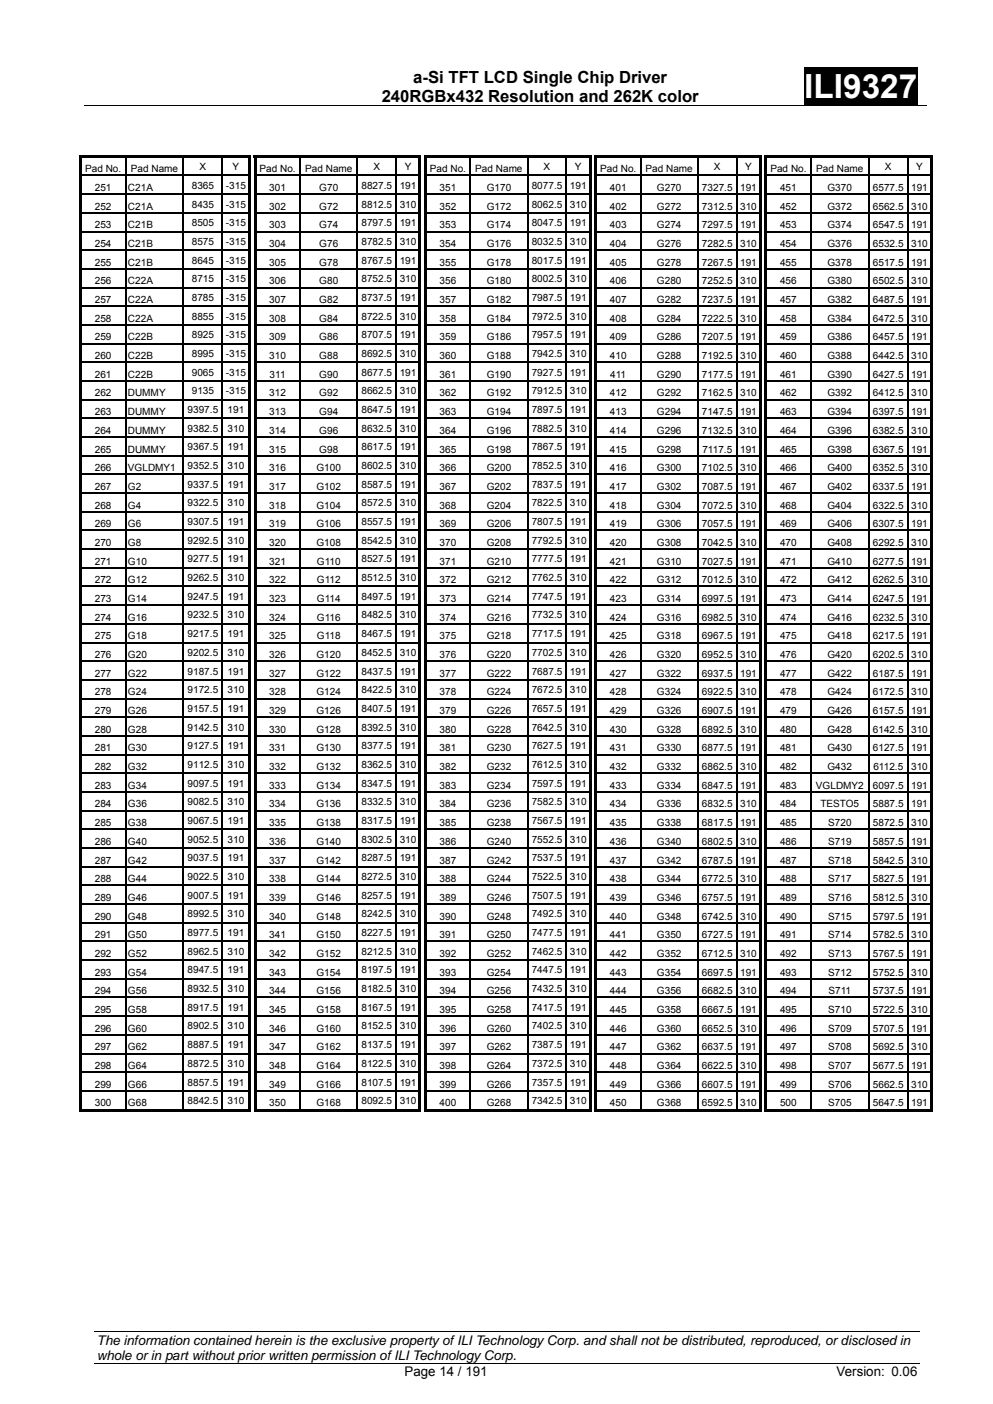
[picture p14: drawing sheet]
<svg xmlns="http://www.w3.org/2000/svg" width="210mm" height="297mm" viewBox="0 0 210 297" stroke-linecap="round" stroke-linejoin="round" font-family="sans-serif">
<defs><g id="words">
<text font-size="7" fill="#fff" x="170.1" y="20.8">ILI9327</text>
<g font-size="3.5">
<text x="87.4" y="17.5">a-Si TFT LCD Single Chip Driver</text>
<text x="80.7" y="21.5">240RGBx432 Resolution and 262K color</text>
</g>
<g font-size="2.8">
<text x="20.5" y="284.5">The information contained herein is the exclusive property of ILI Technology Corp. and shall not be distributed, reproduced, ordisclosed in</text>
<text x="20.5" y="287.7">whole or in part without prior written permission of ILI Technology Corp.</text>
<text x="85.6" y="291.1">Page 14 / 191</text>
<text x="176.9" y="291.1">Version: 0.06</text>
</g>
<g font-size="2.1">
<text x="18" y="36.4">Pad No.</text>
<text x="20" y="40.4">251</text>
<text x="27.1" y="40.4">C21A</text>
<text x="27.7" y="36.4">Pad Name</text>
<text x="54.9" y="36.4">Pad No.</text>
<text x="56.9" y="40.4">301</text>
<text x="64.5" y="36.4">Pad Name</text>
<text x="67.5" y="40.4">G70</text>
<text x="90.9" y="36.4">Pad No.</text>
<text x="92.9" y="40.4">351</text>
<text x="100.5" y="36.4">Pad Name</text>
<text x="102.9" y="40.4">G170</text>
<text x="126.9" y="36.4">Pad No.</text>
<text x="128.9" y="40.4">401</text>
<text x="136.5" y="36.4">Pad Name</text>
<text x="138.9" y="40.4">G270</text>
<text x="148.4" y="40.4">7327.5</text>
<text x="156.5" y="40.4">191</text>
<text x="162.9" y="36.4">Pad No.</text>
<text x="165" y="40.4">451</text>
<text x="172.6" y="36.4">Pad Name</text>
<text x="175" y="40.4">G370</text>
<text x="184.6" y="40.4">6577.5</text>
<text x="192.7" y="40.4">191</text>
<text x="20" y="44.3">252</text>
<text x="27.1" y="44.3">C21A</text>
<text x="56.9" y="44.3">302</text>
<text x="67.5" y="44.3">G72</text>
<text x="92.9" y="44.3">352</text>
<text x="102.9" y="44.3">G172</text>
<text x="128.9" y="44.3">402</text>
<text x="138.9" y="44.3">G272</text>
<text x="148.4" y="44.3">7312.5</text>
<text x="156.5" y="44.3">310</text>
<text x="165" y="44.3">452</text>
<text x="175" y="44.3">G372</text>
<text x="184.6" y="44.3">6562.5</text>
<text x="192.7" y="44.3">310</text>
<text x="20" y="48.3">253</text>
<text x="20" y="52.3">254</text>
<text x="27.1" y="48.3">C21B</text>
<text x="27.1" y="52.3">C21B</text>
<text x="56.9" y="48.3">303</text>
<text x="56.9" y="52.3">304</text>
<text x="67.5" y="48.3">G74</text>
<text x="67.5" y="52.3">G76</text>
<text x="92.9" y="48.3">353</text>
<text x="92.9" y="52.3">354</text>
<text x="102.9" y="48.3">G174</text>
<text x="102.9" y="52.3">G176</text>
<text x="128.9" y="48.3">403</text>
<text x="128.9" y="52.3">404</text>
<text x="138.9" y="48.3">G274</text>
<text x="138.9" y="52.3">G276</text>
<text x="148.4" y="48.3">7297.5</text>
<text x="148.4" y="52.3">7282.5</text>
<text x="156.5" y="48.3">191</text>
<text x="156.5" y="52.3">310</text>
<text x="165" y="48.3">453</text>
<text x="165" y="52.3">454</text>
<text x="175" y="48.3">G374</text>
<text x="175" y="52.3">G376</text>
<text x="184.6" y="48.3">6547.5</text>
<text x="184.6" y="52.3">6532.5</text>
<text x="192.7" y="48.3">191</text>
<text x="192.7" y="52.3">310</text>
<text x="20" y="56.2">255</text>
<text x="27.1" y="56.2">C21B</text>
<text x="56.9" y="56.2">305</text>
<text x="67.5" y="56.2">G78</text>
<text x="92.9" y="56.2">355</text>
<text x="102.9" y="56.2">G178</text>
<text x="128.9" y="56.2">405</text>
<text x="138.9" y="56.2">G278</text>
<text x="148.4" y="56.2">7267.5</text>
<text x="156.5" y="56.2">191</text>
<text x="165" y="56.2">455</text>
<text x="175" y="56.2">G378</text>
<text x="184.6" y="56.2">6517.5</text>
<text x="192.7" y="56.2">191</text>
<text x="20" y="60.2">256</text>
<text x="20" y="64.1">257</text>
<text x="27.1" y="60.2">C22A</text>
<text x="27.1" y="64.1">C22A</text>
<text x="56.9" y="60.2">306</text>
<text x="56.9" y="64.1">307</text>
<text x="67.5" y="60.2">G80</text>
<text x="67.5" y="64.1">G82</text>
<text x="92.9" y="60.2">356</text>
<text x="92.9" y="64.1">357</text>
<text x="102.9" y="60.2">G180</text>
<text x="102.9" y="64.1">G182</text>
<text x="128.9" y="60.2">406</text>
<text x="128.9" y="64.1">407</text>
<text x="138.9" y="60.2">G280</text>
<text x="138.9" y="64.1">G282</text>
<text x="148.4" y="60.2">7252.5</text>
<text x="148.4" y="64.1">7237.5</text>
<text x="156.5" y="60.2">310</text>
<text x="156.5" y="64.1">191</text>
<text x="165" y="60.2">456</text>
<text x="165" y="64.1">457</text>
<text x="175" y="60.2">G380</text>
<text x="175" y="64.1">G382</text>
<text x="184.6" y="60.2">6502.5</text>
<text x="184.6" y="64.1">6487.5</text>
<text x="192.7" y="60.2">310</text>
<text x="192.7" y="64.1">191</text>
<text x="20" y="68.1">258</text>
<text x="27.1" y="68.1">C22A</text>
<text x="56.9" y="68.1">308</text>
<text x="67.5" y="68.1">G84</text>
<text x="92.9" y="68.1">358</text>
<text x="102.9" y="68.1">G184</text>
<text x="128.9" y="68.1">408</text>
<text x="138.9" y="68.1">G284</text>
<text x="148.4" y="68.1">7222.5</text>
<text x="156.5" y="68.1">310</text>
<text x="165" y="68.1">458</text>
<text x="175" y="68.1">G384</text>
<text x="184.6" y="68.1">6472.5</text>
<text x="192.7" y="68.1">310</text>
<text x="20" y="72">259</text>
<text x="20" y="76">260</text>
<text x="27.1" y="72">C22B</text>
<text x="27.1" y="76">C22B</text>
<text x="56.9" y="72">309</text>
<text x="56.9" y="76">310</text>
<text x="67.5" y="72">G86</text>
<text x="67.5" y="76">G88</text>
<text x="92.9" y="72">359</text>
<text x="92.9" y="76">360</text>
<text x="102.9" y="72">G186</text>
<text x="102.9" y="76">G188</text>
<text x="128.9" y="72">409</text>
<text x="128.9" y="76">410</text>
<text x="138.9" y="72">G286</text>
<text x="138.9" y="76">G288</text>
<text x="148.4" y="72">7207.5</text>
<text x="148.4" y="76">7192.5</text>
<text x="156.5" y="72">191</text>
<text x="156.5" y="76">310</text>
<text x="165" y="72">459</text>
<text x="165" y="76">460</text>
<text x="175" y="72">G386</text>
<text x="175" y="76">G388</text>
<text x="184.6" y="72">6457.5</text>
<text x="184.6" y="76">6442.5</text>
<text x="192.7" y="72">191</text>
<text x="192.7" y="76">310</text>
<text x="20" y="79.9">261</text>
<text x="20" y="83.9">262</text>
<text x="27.1" y="79.9">C22B</text>
<text x="27.1" y="83.9">DUMMY</text>
<text x="56.9" y="83.9">312</text>
<text x="57" y="79.9">311</text>
<text x="67.5" y="79.9">G90</text>
<text x="67.5" y="83.9">G92</text>
<text x="92.9" y="79.9">361</text>
<text x="92.9" y="83.9">362</text>
<text x="102.9" y="79.9">G190</text>
<text x="102.9" y="83.9">G192</text>
<text x="128.9" y="83.9">412</text>
<text x="129" y="79.9">411</text>
<text x="138.9" y="79.9">G290</text>
<text x="138.9" y="83.9">G292</text>
<text x="148.4" y="79.9">7177.5</text>
<text x="148.4" y="83.9">7162.5</text>
<text x="156.5" y="79.9">191</text>
<text x="156.5" y="83.9">310</text>
<text x="165" y="79.9">461</text>
<text x="165" y="83.9">462</text>
<text x="175" y="79.9">G390</text>
<text x="175" y="83.9">G392</text>
<text x="184.6" y="79.9">6427.5</text>
<text x="184.6" y="83.9">6412.5</text>
<text x="192.7" y="79.9">191</text>
<text x="192.7" y="83.9">310</text>
<text x="20" y="87.8">263</text>
<text x="27.1" y="87.8">DUMMY</text>
<text x="56.9" y="87.8">313</text>
<text x="67.5" y="87.8">G94</text>
<text x="92.9" y="87.8">363</text>
<text x="102.9" y="87.8">G194</text>
<text x="128.9" y="87.8">413</text>
<text x="138.9" y="87.8">G294</text>
<text x="148.4" y="87.8">7147.5</text>
<text x="156.5" y="87.8">191</text>
<text x="165" y="87.8">463</text>
<text x="175" y="87.8">G394</text>
<text x="184.6" y="87.8">6397.5</text>
<text x="192.7" y="87.8">191</text>
<text x="20" y="91.8">264</text>
<text x="20" y="95.7">265</text>
<text x="27.1" y="91.8">DUMMY</text>
<text x="27.1" y="95.7">DUMMY</text>
<text x="56.9" y="91.8">314</text>
<text x="56.9" y="95.7">315</text>
<text x="67.5" y="91.8">G96</text>
<text x="67.5" y="95.7">G98</text>
<text x="92.9" y="91.8">364</text>
<text x="92.9" y="95.7">365</text>
<text x="102.9" y="91.8">G196</text>
<text x="102.9" y="95.7">G198</text>
<text x="128.9" y="91.8">414</text>
<text x="128.9" y="95.7">415</text>
<text x="138.9" y="91.8">G296</text>
<text x="138.9" y="95.7">G298</text>
<text x="148.4" y="91.8">7132.5</text>
<text x="148.5" y="95.7">7117.5</text>
<text x="156.5" y="95.7">191</text>
<text x="156.5" y="91.8">310</text>
<text x="165" y="91.8">464</text>
<text x="165" y="95.7">465</text>
<text x="175" y="91.8">G396</text>
<text x="175" y="95.7">G398</text>
<text x="184.6" y="91.8">6382.5</text>
<text x="184.6" y="95.7">6367.5</text>
<text x="192.7" y="91.8">310</text>
<text x="192.7" y="95.7">191</text>
<text x="20" y="99.7">266</text>
<text x="27.1" y="99.7">VGLDMY1</text>
<text x="56.9" y="99.7">316</text>
<text x="66.9" y="99.7">G100</text>
<text x="92.9" y="99.7">366</text>
<text x="102.9" y="99.7">G200</text>
<text x="128.9" y="99.7">416</text>
<text x="138.9" y="99.7">G300</text>
<text x="148.4" y="99.7">7102.5</text>
<text x="156.5" y="99.7">310</text>
<text x="165" y="99.7">466</text>
<text x="175" y="99.7">G400</text>
<text x="184.6" y="99.7">6352.5</text>
<text x="192.7" y="99.7">310</text>
<text x="20" y="103.6">267</text>
<text x="20" y="107.6">268</text>
<text x="27.1" y="103.6">G2</text>
<text x="27.1" y="107.6">G4</text>
<text x="56.9" y="103.6">317</text>
<text x="56.9" y="107.6">318</text>
<text x="66.9" y="103.6">G102</text>
<text x="66.9" y="107.6">G104</text>
<text x="92.9" y="103.6">367</text>
<text x="92.9" y="107.6">368</text>
<text x="102.9" y="103.6">G202</text>
<text x="102.9" y="107.6">G204</text>
<text x="128.9" y="103.6">417</text>
<text x="128.9" y="107.6">418</text>
<text x="138.9" y="103.6">G302</text>
<text x="138.9" y="107.6">G304</text>
<text x="148.4" y="103.6">7087.5</text>
<text x="148.4" y="107.6">7072.5</text>
<text x="156.5" y="103.6">191</text>
<text x="156.5" y="107.6">310</text>
<text x="165" y="103.6">467</text>
<text x="165" y="107.6">468</text>
<text x="175" y="103.6">G402</text>
<text x="175" y="107.6">G404</text>
<text x="184.6" y="103.6">6337.5</text>
<text x="184.6" y="107.6">6322.5</text>
<text x="192.7" y="103.6">191</text>
<text x="192.7" y="107.6">310</text>
<text x="20" y="111.5">269</text>
<text x="27.1" y="111.5">G6</text>
<text x="56.9" y="111.5">319</text>
<text x="66.9" y="111.5">G106</text>
<text x="92.9" y="111.5">369</text>
<text x="102.9" y="111.5">G206</text>
<text x="128.9" y="111.5">419</text>
<text x="138.9" y="111.5">G306</text>
<text x="148.4" y="111.5">7057.5</text>
<text x="156.5" y="111.5">191</text>
<text x="165" y="111.5">469</text>
<text x="175" y="111.5">G406</text>
<text x="184.6" y="111.5">6307.5</text>
<text x="192.7" y="111.5">191</text>
<text x="20" y="115.5">270</text>
<text x="20" y="119.4">271</text>
<text x="27.1" y="115.5">G8</text>
<text x="27.1" y="119.4">G10</text>
<text x="56.9" y="115.5">320</text>
<text x="56.9" y="119.4">321</text>
<text x="66.9" y="115.5">G108</text>
<text x="67" y="119.4">G110</text>
<text x="92.9" y="115.5">370</text>
<text x="92.9" y="119.4">371</text>
<text x="102.9" y="115.5">G208</text>
<text x="102.9" y="119.4">G210</text>
<text x="128.9" y="115.5">420</text>
<text x="128.9" y="119.4">421</text>
<text x="138.9" y="115.5">G308</text>
<text x="138.9" y="119.4">G310</text>
<text x="148.4" y="115.5">7042.5</text>
<text x="148.4" y="119.4">7027.5</text>
<text x="156.5" y="115.5">310</text>
<text x="156.5" y="119.4">191</text>
<text x="165" y="115.5">470</text>
<text x="165" y="119.4">471</text>
<text x="175" y="115.5">G408</text>
<text x="175" y="119.4">G410</text>
<text x="184.6" y="115.5">6292.5</text>
<text x="184.6" y="119.4">6277.5</text>
<text x="192.7" y="115.5">310</text>
<text x="192.7" y="119.4">191</text>
<text x="20" y="123.4">272</text>
<text x="27.1" y="123.4">G12</text>
<text x="56.9" y="123.4">322</text>
<text x="67" y="123.4">G112</text>
<text x="92.9" y="123.4">372</text>
<text x="102.9" y="123.4">G212</text>
<text x="128.9" y="123.4">422</text>
<text x="138.9" y="123.4">G312</text>
<text x="148.4" y="123.4">7012.5</text>
<text x="156.5" y="123.4">310</text>
<text x="165" y="123.4">472</text>
<text x="175" y="123.4">G412</text>
<text x="184.6" y="123.4">6262.5</text>
<text x="192.7" y="123.4">310</text>
<text x="20" y="127.3">273</text>
<text x="20" y="131.3">274</text>
<text x="27.1" y="127.3">G14</text>
<text x="27.1" y="131.3">G16</text>
<text x="56.9" y="127.3">323</text>
<text x="56.9" y="131.3">324</text>
<text x="67" y="127.3">G114</text>
<text x="67" y="131.3">G116</text>
<text x="92.9" y="127.3">373</text>
<text x="92.9" y="131.3">374</text>
<text x="102.9" y="127.3">G214</text>
<text x="102.9" y="131.3">G216</text>
<text x="128.9" y="127.3">423</text>
<text x="128.9" y="131.3">424</text>
<text x="138.9" y="127.3">G314</text>
<text x="138.9" y="131.3">G316</text>
<text x="148.4" y="127.3">6997.5</text>
<text x="148.4" y="131.3">6982.5</text>
<text x="156.5" y="127.3">191</text>
<text x="156.5" y="131.3">310</text>
<text x="165" y="127.3">473</text>
<text x="165" y="131.3">474</text>
<text x="175" y="127.3">G414</text>
<text x="175" y="131.3">G416</text>
<text x="184.6" y="127.3">6247.5</text>
<text x="184.6" y="131.3">6232.5</text>
<text x="192.7" y="127.3">191</text>
<text x="192.7" y="131.3">310</text>
<text x="20" y="135.3">275</text>
<text x="27.1" y="135.3">G18</text>
<text x="56.9" y="135.3">325</text>
<text x="67" y="135.3">G118</text>
<text x="92.9" y="135.3">375</text>
<text x="102.9" y="135.3">G218</text>
<text x="128.9" y="135.3">425</text>
<text x="138.9" y="135.3">G318</text>
<text x="148.4" y="135.3">6967.5</text>
<text x="156.5" y="135.3">191</text>
<text x="165" y="135.3">475</text>
<text x="175" y="135.3">G418</text>
<text x="184.6" y="135.3">6217.5</text>
<text x="192.7" y="135.3">191</text>
<text x="20" y="139.2">276</text>
<text x="20" y="143.2">277</text>
<text x="27.1" y="139.2">G20</text>
<text x="27.1" y="143.2">G22</text>
<text x="56.9" y="139.2">326</text>
<text x="56.9" y="143.2">327</text>
<text x="66.9" y="139.2">G120</text>
<text x="66.9" y="143.2">G122</text>
<text x="92.9" y="139.2">376</text>
<text x="92.9" y="143.2">377</text>
<text x="102.9" y="139.2">G220</text>
<text x="102.9" y="143.2">G222</text>
<text x="128.9" y="139.2">426</text>
<text x="128.9" y="143.2">427</text>
<text x="138.9" y="139.2">G320</text>
<text x="138.9" y="143.2">G322</text>
<text x="148.4" y="139.2">6952.5</text>
<text x="148.4" y="143.2">6937.5</text>
<text x="156.5" y="139.2">310</text>
<text x="156.5" y="143.2">191</text>
<text x="165" y="139.2">476</text>
<text x="165" y="143.2">477</text>
<text x="175" y="139.2">G420</text>
<text x="175" y="143.2">G422</text>
<text x="184.6" y="139.2">6202.5</text>
<text x="184.6" y="143.2">6187.5</text>
<text x="192.7" y="139.2">310</text>
<text x="192.7" y="143.2">191</text>
<text x="20" y="147.1">278</text>
<text x="27.1" y="147.1">G24</text>
<text x="56.9" y="147.1">328</text>
<text x="66.9" y="147.1">G124</text>
<text x="92.9" y="147.1">378</text>
<text x="102.9" y="147.1">G224</text>
<text x="128.9" y="147.1">428</text>
<text x="138.9" y="147.1">G324</text>
<text x="148.4" y="147.1">6922.5</text>
<text x="156.5" y="147.1">310</text>
<text x="165" y="147.1">478</text>
<text x="175" y="147.1">G424</text>
<text x="184.6" y="147.1">6172.5</text>
<text x="192.7" y="147.1">310</text>
<text x="20" y="151.1">279</text>
<text x="20" y="155">280</text>
<text x="27.1" y="151.1">G26</text>
<text x="27.1" y="155">G28</text>
<text x="56.9" y="151.1">329</text>
<text x="56.9" y="155">330</text>
<text x="66.9" y="151.1">G126</text>
<text x="66.9" y="155">G128</text>
<text x="92.9" y="151.1">379</text>
<text x="92.9" y="155">380</text>
<text x="102.9" y="151.1">G226</text>
<text x="102.9" y="155">G228</text>
<text x="128.9" y="151.1">429</text>
<text x="128.9" y="155">430</text>
<text x="138.9" y="151.1">G326</text>
<text x="138.9" y="155">G328</text>
<text x="148.4" y="151.1">6907.5</text>
<text x="148.4" y="155">6892.5</text>
<text x="156.5" y="151.1">191</text>
<text x="156.5" y="155">310</text>
<text x="165" y="151.1">479</text>
<text x="165" y="155">480</text>
<text x="175" y="151.1">G426</text>
<text x="175" y="155">G428</text>
<text x="184.6" y="151.1">6157.5</text>
<text x="184.6" y="155">6142.5</text>
<text x="192.7" y="151.1">191</text>
<text x="192.7" y="155">310</text>
<text x="20" y="159">281</text>
<text x="27.1" y="159">G30</text>
<text x="56.9" y="159">331</text>
<text x="66.9" y="159">G130</text>
<text x="92.9" y="159">381</text>
<text x="102.9" y="159">G230</text>
<text x="128.9" y="159">431</text>
<text x="138.9" y="159">G330</text>
<text x="148.4" y="159">6877.5</text>
<text x="156.5" y="159">191</text>
<text x="165" y="159">481</text>
<text x="175" y="159">G430</text>
<text x="184.6" y="159">6127.5</text>
<text x="192.7" y="159">191</text>
<text x="20" y="162.9">282</text>
<text x="20" y="166.9">283</text>
<text x="27.1" y="162.9">G32</text>
<text x="27.1" y="166.9">G34</text>
<text x="56.9" y="162.9">332</text>
<text x="56.9" y="166.9">333</text>
<text x="66.9" y="162.9">G132</text>
<text x="66.9" y="166.9">G134</text>
<text x="92.9" y="162.9">382</text>
<text x="92.9" y="166.9">383</text>
<text x="102.9" y="162.9">G232</text>
<text x="102.9" y="166.9">G234</text>
<text x="128.9" y="162.9">432</text>
<text x="128.9" y="166.9">433</text>
<text x="138.9" y="162.9">G332</text>
<text x="138.9" y="166.9">G334</text>
<text x="148.4" y="162.9">6862.5</text>
<text x="148.4" y="166.9">6847.5</text>
<text x="156.5" y="162.9">310</text>
<text x="156.5" y="166.9">191</text>
<text x="165" y="162.9">482</text>
<text x="165" y="166.9">483</text>
<text x="172.5" y="166.9">VGLDMY2</text>
<text x="175" y="162.9">G432</text>
<text x="184.6" y="166.9">6097.5</text>
<text x="184.7" y="162.9">6112.5</text>
<text x="192.7" y="162.9">310</text>
<text x="192.7" y="166.9">191</text>
<text x="20" y="170.8">284</text>
<text x="27.1" y="170.8">G36</text>
<text x="56.9" y="170.8">334</text>
<text x="66.9" y="170.8">G136</text>
<text x="92.9" y="170.8">384</text>
<text x="102.9" y="170.8">G236</text>
<text x="128.9" y="170.8">434</text>
<text x="138.9" y="170.8">G336</text>
<text x="148.4" y="170.8">6832.5</text>
<text x="156.5" y="170.8">310</text>
<text x="165" y="170.8">484</text>
<text x="173.5" y="170.8">TESTO5</text>
<text x="184.6" y="170.8">5887.5</text>
<text x="192.7" y="170.8">191</text>
<text x="20" y="174.8">285</text>
<text x="20" y="178.7">286</text>
<text x="27.1" y="174.8">G38</text>
<text x="27.1" y="178.7">G40</text>
<text x="56.9" y="174.8">335</text>
<text x="56.9" y="178.7">336</text>
<text x="66.9" y="174.8">G138</text>
<text x="66.9" y="178.7">G140</text>
<text x="92.9" y="174.8">385</text>
<text x="92.9" y="178.7">386</text>
<text x="102.9" y="174.8">G238</text>
<text x="102.9" y="178.7">G240</text>
<text x="128.9" y="174.8">435</text>
<text x="128.9" y="178.7">436</text>
<text x="138.9" y="174.8">G338</text>
<text x="138.9" y="178.7">G340</text>
<text x="148.4" y="174.8">6817.5</text>
<text x="148.4" y="178.7">6802.5</text>
<text x="156.5" y="174.8">191</text>
<text x="156.5" y="178.7">310</text>
<text x="165" y="174.8">485</text>
<text x="165" y="178.7">486</text>
<text x="175.1" y="174.8">S720</text>
<text x="175.1" y="178.7">S719</text>
<text x="184.6" y="174.8">5872.5</text>
<text x="184.6" y="178.7">5857.5</text>
<text x="192.7" y="174.8">310</text>
<text x="192.7" y="178.7">191</text>
<text x="20" y="182.7">287</text>
<text x="27.1" y="182.7">G42</text>
<text x="56.9" y="182.7">337</text>
<text x="66.9" y="182.7">G142</text>
<text x="92.9" y="182.7">387</text>
<text x="102.9" y="182.7">G242</text>
<text x="128.9" y="182.7">437</text>
<text x="138.9" y="182.7">G342</text>
<text x="148.4" y="182.7">6787.5</text>
<text x="156.5" y="182.7">191</text>
<text x="165" y="182.7">487</text>
<text x="175.1" y="182.7">S718</text>
<text x="184.6" y="182.7">5842.5</text>
<text x="192.7" y="182.7">310</text>
<text x="20" y="186.6">288</text>
<text x="20" y="190.6">289</text>
<text x="27.1" y="186.6">G44</text>
<text x="27.1" y="190.6">G46</text>
<text x="56.9" y="186.6">338</text>
<text x="56.9" y="190.6">339</text>
<text x="66.9" y="186.6">G144</text>
<text x="66.9" y="190.6">G146</text>
<text x="92.9" y="186.6">388</text>
<text x="92.9" y="190.6">389</text>
<text x="102.9" y="186.6">G244</text>
<text x="102.9" y="190.6">G246</text>
<text x="128.9" y="186.6">438</text>
<text x="128.9" y="190.6">439</text>
<text x="138.9" y="186.6">G344</text>
<text x="138.9" y="190.6">G346</text>
<text x="148.4" y="186.6">6772.5</text>
<text x="148.4" y="190.6">6757.5</text>
<text x="156.5" y="186.6">310</text>
<text x="156.5" y="190.6">191</text>
<text x="165" y="186.6">488</text>
<text x="165" y="190.6">489</text>
<text x="175.1" y="186.6">S717</text>
<text x="175.1" y="190.6">S716</text>
<text x="184.6" y="186.6">5827.5</text>
<text x="184.6" y="190.6">5812.5</text>
<text x="192.7" y="186.6">191</text>
<text x="192.7" y="190.6">310</text>
<text x="20" y="194.5">290</text>
<text x="27.1" y="194.5">G48</text>
<text x="56.9" y="194.5">340</text>
<text x="66.9" y="194.5">G148</text>
<text x="92.9" y="194.5">390</text>
<text x="102.9" y="194.5">G248</text>
<text x="128.9" y="194.5">440</text>
<text x="138.9" y="194.5">G348</text>
<text x="148.4" y="194.5">6742.5</text>
<text x="156.5" y="194.5">310</text>
<text x="165" y="194.5">490</text>
<text x="175.1" y="194.5">S715</text>
<text x="184.6" y="194.5">5797.5</text>
<text x="192.7" y="194.5">191</text>
<text x="20" y="198.5">291</text>
<text x="20" y="202.4">292</text>
<text x="27.1" y="198.5">G50</text>
<text x="27.1" y="202.4">G52</text>
<text x="56.9" y="198.5">341</text>
<text x="56.9" y="202.4">342</text>
<text x="66.9" y="198.5">G150</text>
<text x="66.9" y="202.4">G152</text>
<text x="92.9" y="198.5">391</text>
<text x="92.9" y="202.4">392</text>
<text x="102.9" y="198.5">G250</text>
<text x="102.9" y="202.4">G252</text>
<text x="128.9" y="198.5">441</text>
<text x="128.9" y="202.4">442</text>
<text x="138.9" y="198.5">G350</text>
<text x="138.9" y="202.4">G352</text>
<text x="148.4" y="198.5">6727.5</text>
<text x="148.4" y="202.4">6712.5</text>
<text x="156.5" y="198.5">191</text>
<text x="156.5" y="202.4">310</text>
<text x="165" y="198.5">491</text>
<text x="165" y="202.4">492</text>
<text x="175.1" y="198.5">S714</text>
<text x="175.1" y="202.4">S713</text>
<text x="184.6" y="198.5">5782.5</text>
<text x="184.6" y="202.4">5767.5</text>
<text x="192.7" y="198.5">310</text>
<text x="192.7" y="202.4">191</text>
<text x="20" y="206.4">293</text>
<text x="27.1" y="206.4">G54</text>
<text x="56.9" y="206.4">343</text>
<text x="66.9" y="206.4">G154</text>
<text x="92.9" y="206.4">393</text>
<text x="102.9" y="206.4">G254</text>
<text x="128.9" y="206.4">443</text>
<text x="138.9" y="206.4">G354</text>
<text x="148.4" y="206.4">6697.5</text>
<text x="156.5" y="206.4">191</text>
<text x="165" y="206.4">493</text>
<text x="175.1" y="206.4">S712</text>
<text x="184.6" y="206.4">5752.5</text>
<text x="192.7" y="206.4">310</text>
<text x="20" y="210.4">294</text>
<text x="20" y="214.3">295</text>
<text x="27.1" y="210.4">G56</text>
<text x="27.1" y="214.3">G58</text>
<text x="56.9" y="210.4">344</text>
<text x="56.9" y="214.3">345</text>
<text x="66.9" y="210.4">G156</text>
<text x="66.9" y="214.3">G158</text>
<text x="92.9" y="210.4">394</text>
<text x="92.9" y="214.3">395</text>
<text x="102.9" y="210.4">G256</text>
<text x="102.9" y="214.3">G258</text>
<text x="128.9" y="210.4">444</text>
<text x="128.9" y="214.3">445</text>
<text x="138.9" y="210.4">G356</text>
<text x="138.9" y="214.3">G358</text>
<text x="148.4" y="210.4">6682.5</text>
<text x="148.4" y="214.3">6667.5</text>
<text x="156.5" y="210.4">310</text>
<text x="156.5" y="214.3">191</text>
<text x="165" y="210.4">494</text>
<text x="165" y="214.3">495</text>
<text x="175.1" y="214.3">S710</text>
<text x="175.2" y="210.4">S711</text>
<text x="184.6" y="210.4">5737.5</text>
<text x="184.6" y="214.3">5722.5</text>
<text x="192.7" y="210.4">191</text>
<text x="192.7" y="214.3">310</text>
<text x="20" y="218.2">296</text>
<text x="27.1" y="218.2">G60</text>
<text x="56.9" y="218.2">346</text>
<text x="66.9" y="218.2">G160</text>
<text x="92.9" y="218.2">396</text>
<text x="102.9" y="218.2">G260</text>
<text x="128.9" y="218.2">446</text>
<text x="138.9" y="218.2">G360</text>
<text x="148.4" y="218.2">6652.5</text>
<text x="156.5" y="218.2">310</text>
<text x="165" y="218.2">496</text>
<text x="175.1" y="218.2">S709</text>
<text x="184.6" y="218.2">5707.5</text>
<text x="192.7" y="218.2">191</text>
<text x="20" y="222.2">297</text>
<text x="20" y="226.1">298</text>
<text x="27.1" y="222.2">G62</text>
<text x="27.1" y="226.1">G64</text>
<text x="56.9" y="222.2">347</text>
<text x="56.9" y="226.1">348</text>
<text x="66.9" y="222.2">G162</text>
<text x="66.9" y="226.1">G164</text>
<text x="92.9" y="222.2">397</text>
<text x="92.9" y="226.1">398</text>
<text x="102.9" y="222.2">G262</text>
<text x="102.9" y="226.1">G264</text>
<text x="128.9" y="222.2">447</text>
<text x="128.9" y="226.1">448</text>
<text x="138.9" y="222.2">G362</text>
<text x="138.9" y="226.1">G364</text>
<text x="148.4" y="222.2">6637.5</text>
<text x="148.4" y="226.1">6622.5</text>
<text x="156.5" y="222.2">191</text>
<text x="156.5" y="226.1">310</text>
<text x="165" y="222.2">497</text>
<text x="165" y="226.1">498</text>
<text x="175.1" y="222.2">S708</text>
<text x="175.1" y="226.1">S707</text>
<text x="184.6" y="222.2">5692.5</text>
<text x="184.6" y="226.1">5677.5</text>
<text x="192.7" y="222.2">310</text>
<text x="192.7" y="226.1">191</text>
<text x="20" y="230.1">299</text>
<text x="27.1" y="230.1">G66</text>
<text x="56.9" y="230.1">349</text>
<text x="66.9" y="230.1">G166</text>
<text x="92.9" y="230.1">399</text>
<text x="102.9" y="230.1">G266</text>
<text x="128.9" y="230.1">449</text>
<text x="138.9" y="230.1">G366</text>
<text x="148.4" y="230.1">6607.5</text>
<text x="148.4" y="234">6592.5</text>
<text x="156.5" y="230.1">191</text>
<text x="156.5" y="234">310</text>
<text x="165" y="230.1">499</text>
<text x="175.1" y="230.1">S706</text>
<text x="184.6" y="230.1">5662.5</text>
<text x="184.6" y="234">5647.5</text>
<text x="192.7" y="230.1">310</text>
<text x="192.7" y="234">191</text>
<text x="20" y="234.1">300</text>
<text x="27.1" y="234.1">G68</text>
<text x="56.9" y="234.1">350</text>
<text x="66.9" y="234.1">G168</text>
<text x="92.9" y="234.1">400</text>
<text x="102.9" y="234.1">G268</text>
<text x="128.9" y="234.1">450</text>
<text x="138.9" y="234.1">G368</text>
<text x="165" y="234.1">500</text>
<text x="175.1" y="234.1">S705</text>
</g>
<g font-size="2.1" fill="#000101">
<text x="40.6" y="40">8365</text>
<text x="42.2" y="36">X</text>
<text x="47.8" y="40">-315</text>
<text x="49.2" y="36">Y</text>
<text x="76.4" y="40">8827.5</text>
<text x="79" y="36">X</text>
<text x="84.5" y="40">191</text>
<text x="85.6" y="36">Y</text>
<text x="112.4" y="40">8077.5</text>
<text x="115" y="36">X</text>
<text x="120.5" y="40">191</text>
<text x="121.6" y="36">Y</text>
<text x="151" y="36">X</text>
<text x="157.6" y="36">Y</text>
<text x="187.1" y="36">X</text>
<text x="193.7" y="36">Y</text>
<text x="40.6" y="43.9">8435</text>
<text x="40.6" y="47.9">8505</text>
<text x="47.8" y="43.9">-315</text>
<text x="47.8" y="47.9">-315</text>
<text x="76.4" y="43.9">8812.5</text>
<text x="76.4" y="47.9">8797.5</text>
<text x="84.5" y="43.9">310</text>
<text x="84.5" y="47.9">191</text>
<text x="112.4" y="43.9">8062.5</text>
<text x="112.4" y="47.9">8047.5</text>
<text x="120.5" y="43.9">310</text>
<text x="120.5" y="47.9">191</text>
<text x="40.6" y="51.8">8575</text>
<text x="47.8" y="51.8">-315</text>
<text x="76.4" y="51.8">8782.5</text>
<text x="84.5" y="51.8">310</text>
<text x="112.4" y="51.8">8032.5</text>
<text x="120.5" y="51.8">310</text>
<text x="40.6" y="55.8">8645</text>
<text x="40.6" y="59.7">8715</text>
<text x="47.8" y="55.8">-315</text>
<text x="47.8" y="59.7">-315</text>
<text x="76.4" y="55.8">8767.5</text>
<text x="76.4" y="59.7">8752.5</text>
<text x="84.5" y="55.8">191</text>
<text x="84.5" y="59.7">310</text>
<text x="112.4" y="55.8">8017.5</text>
<text x="112.4" y="59.7">8002.5</text>
<text x="120.5" y="55.8">191</text>
<text x="120.5" y="59.7">310</text>
<text x="40.6" y="63.7">8785</text>
<text x="47.8" y="63.7">-315</text>
<text x="76.4" y="63.7">8737.5</text>
<text x="84.5" y="63.7">191</text>
<text x="112.4" y="63.7">7987.5</text>
<text x="120.5" y="63.7">191</text>
<text x="40.6" y="67.6">8855</text>
<text x="40.6" y="71.6">8925</text>
<text x="47.8" y="67.6">-315</text>
<text x="47.8" y="71.6">-315</text>
<text x="76.4" y="67.6">8722.5</text>
<text x="76.4" y="71.6">8707.5</text>
<text x="84.5" y="67.6">310</text>
<text x="84.5" y="71.6">191</text>
<text x="112.4" y="67.6">7972.5</text>
<text x="112.4" y="71.6">7957.5</text>
<text x="120.5" y="67.6">310</text>
<text x="120.5" y="71.6">191</text>
<text x="40.6" y="75.5">8995</text>
<text x="47.8" y="75.5">-315</text>
<text x="76.4" y="75.5">8692.5</text>
<text x="84.5" y="75.5">310</text>
<text x="112.4" y="75.5">7942.5</text>
<text x="120.5" y="75.5">310</text>
<text x="40.6" y="79.5">9065</text>
<text x="40.6" y="83.4">9135</text>
<text x="47.8" y="79.5">-315</text>
<text x="47.8" y="83.4">-315</text>
<text x="76.4" y="79.5">8677.5</text>
<text x="76.4" y="83.4">8662.5</text>
<text x="84.5" y="79.5">191</text>
<text x="84.5" y="83.4">310</text>
<text x="112.4" y="79.5">7927.5</text>
<text x="112.4" y="83.4">7912.5</text>
<text x="120.5" y="79.5">191</text>
<text x="120.5" y="83.4">310</text>
<text x="39.7" y="87.4">9397.5</text>
<text x="48.1" y="87.4">191</text>
<text x="76.4" y="87.4">8647.5</text>
<text x="84.5" y="87.4">191</text>
<text x="112.4" y="87.4">7897.5</text>
<text x="120.5" y="87.4">191</text>
<text x="39.7" y="91.3">9382.5</text>
<text x="39.7" y="95.3">9367.5</text>
<text x="48.1" y="91.3">310</text>
<text x="48.1" y="95.3">191</text>
<text x="76.4" y="91.3">8632.5</text>
<text x="76.4" y="95.3">8617.5</text>
<text x="84.5" y="91.3">310</text>
<text x="84.5" y="95.3">191</text>
<text x="112.4" y="91.3">7882.5</text>
<text x="112.4" y="95.3">7867.5</text>
<text x="120.5" y="91.3">310</text>
<text x="120.5" y="95.3">191</text>
<text x="39.7" y="99.3">9352.5</text>
<text x="48.1" y="99.3">310</text>
<text x="76.4" y="99.3">8602.5</text>
<text x="84.5" y="99.3">310</text>
<text x="112.4" y="99.3">7852.5</text>
<text x="120.5" y="99.3">310</text>
<text x="39.7" y="103.2">9337.5</text>
<text x="39.7" y="107.1">9322.5</text>
<text x="48.1" y="103.2">191</text>
<text x="48.1" y="107.1">310</text>
<text x="76.4" y="103.2">8587.5</text>
<text x="76.4" y="107.1">8572.5</text>
<text x="84.5" y="103.2">191</text>
<text x="84.5" y="107.1">310</text>
<text x="112.4" y="103.2">7837.5</text>
<text x="112.4" y="107.1">7822.5</text>
<text x="120.5" y="103.2">191</text>
<text x="120.5" y="107.1">310</text>
<text x="39.7" y="111.1">9307.5</text>
<text x="48.1" y="111.1">191</text>
<text x="76.4" y="111.1">8557.5</text>
<text x="84.5" y="111.1">191</text>
<text x="112.4" y="111.1">7807.5</text>
<text x="120.5" y="111.1">191</text>
<text x="39.7" y="115.1">9292.5</text>
<text x="39.7" y="119">9277.5</text>
<text x="48.1" y="115.1">310</text>
<text x="48.1" y="119">191</text>
<text x="76.4" y="115.1">8542.5</text>
<text x="76.4" y="119">8527.5</text>
<text x="84.5" y="115.1">310</text>
<text x="84.5" y="119">191</text>
<text x="112.4" y="115.1">7792.5</text>
<text x="112.4" y="119">7777.5</text>
<text x="120.5" y="115.1">310</text>
<text x="120.5" y="119">191</text>
<text x="39.7" y="123">9262.5</text>
<text x="48.1" y="123">310</text>
<text x="76.4" y="123">8512.5</text>
<text x="84.5" y="123">310</text>
<text x="112.4" y="123">7762.5</text>
<text x="120.5" y="123">310</text>
<text x="39.7" y="126.9">9247.5</text>
<text x="39.7" y="130.9">9232.5</text>
<text x="48.1" y="126.9">191</text>
<text x="48.1" y="130.9">310</text>
<text x="76.4" y="126.9">8497.5</text>
<text x="76.4" y="130.9">8482.5</text>
<text x="84.5" y="126.9">191</text>
<text x="84.5" y="130.9">310</text>
<text x="112.4" y="126.9">7747.5</text>
<text x="112.4" y="130.9">7732.5</text>
<text x="120.5" y="126.9">191</text>
<text x="120.5" y="130.9">310</text>
<text x="39.7" y="134.8">9217.5</text>
<text x="48.1" y="134.8">191</text>
<text x="76.4" y="134.8">8467.5</text>
<text x="84.5" y="134.8">191</text>
<text x="112.4" y="134.8">7717.5</text>
<text x="120.5" y="134.8">191</text>
<text x="39.7" y="138.8">9202.5</text>
<text x="39.7" y="142.7">9187.5</text>
<text x="48.1" y="138.8">310</text>
<text x="48.1" y="142.7">191</text>
<text x="76.4" y="138.8">8452.5</text>
<text x="76.4" y="142.7">8437.5</text>
<text x="84.5" y="138.8">310</text>
<text x="84.5" y="142.7">191</text>
<text x="112.4" y="138.8">7702.5</text>
<text x="112.4" y="142.7">7687.5</text>
<text x="120.5" y="138.8">310</text>
<text x="120.5" y="142.7">191</text>
<text x="39.7" y="146.7">9172.5</text>
<text x="48.1" y="146.7">310</text>
<text x="76.4" y="146.7">8422.5</text>
<text x="84.5" y="146.7">310</text>
<text x="112.4" y="146.7">7672.5</text>
<text x="120.5" y="146.7">310</text>
<text x="39.7" y="150.6">9157.5</text>
<text x="39.7" y="154.6">9142.5</text>
<text x="48.1" y="150.6">191</text>
<text x="48.1" y="154.6">310</text>
<text x="76.4" y="150.6">8407.5</text>
<text x="76.4" y="154.6">8392.5</text>
<text x="84.5" y="150.6">191</text>
<text x="84.5" y="154.6">310</text>
<text x="112.4" y="150.6">7657.5</text>
<text x="112.4" y="154.6">7642.5</text>
<text x="120.5" y="150.6">191</text>
<text x="120.5" y="154.6">310</text>
<text x="39.7" y="158.5">9127.5</text>
<text x="48.1" y="158.5">191</text>
<text x="76.4" y="158.5">8377.5</text>
<text x="84.5" y="158.5">191</text>
<text x="112.4" y="158.5">7627.5</text>
<text x="120.5" y="158.5">191</text>
<text x="39.7" y="162.5">9112.5</text>
<text x="39.7" y="166.4">9097.5</text>
<text x="48.1" y="162.5">310</text>
<text x="48.1" y="166.4">191</text>
<text x="76.4" y="162.5">8362.5</text>
<text x="76.4" y="166.4">8347.5</text>
<text x="84.5" y="162.5">310</text>
<text x="84.5" y="166.4">191</text>
<text x="112.4" y="162.5">7612.5</text>
<text x="112.4" y="166.4">7597.5</text>
<text x="120.5" y="162.5">310</text>
<text x="120.5" y="166.4">191</text>
<text x="39.7" y="170.4">9082.5</text>
<text x="48.1" y="170.4">310</text>
<text x="76.4" y="170.4">8332.5</text>
<text x="84.5" y="170.4">310</text>
<text x="112.4" y="170.4">7582.5</text>
<text x="120.5" y="170.4">310</text>
<text x="39.7" y="174.3">9067.5</text>
<text x="39.7" y="178.3">9052.5</text>
<text x="48.1" y="174.3">191</text>
<text x="48.1" y="178.3">310</text>
<text x="76.4" y="174.3">8317.5</text>
<text x="76.4" y="178.3">8302.5</text>
<text x="84.5" y="174.3">191</text>
<text x="84.5" y="178.3">310</text>
<text x="112.4" y="174.3">7567.5</text>
<text x="112.4" y="178.3">7552.5</text>
<text x="120.5" y="174.3">191</text>
<text x="120.5" y="178.3">310</text>
<text x="39.7" y="182.2">9037.5</text>
<text x="48.1" y="182.2">191</text>
<text x="76.4" y="182.2">8287.5</text>
<text x="84.5" y="182.2">191</text>
<text x="112.4" y="182.2">7537.5</text>
<text x="120.5" y="182.2">191</text>
<text x="39.7" y="186.2">9022.5</text>
<text x="39.7" y="190.1">9007.5</text>
<text x="48.1" y="186.2">310</text>
<text x="48.1" y="190.1">191</text>
<text x="76.4" y="186.2">8272.5</text>
<text x="76.4" y="190.1">8257.5</text>
<text x="84.5" y="186.2">310</text>
<text x="84.5" y="190.1">191</text>
<text x="112.4" y="186.2">7522.5</text>
<text x="112.4" y="190.1">7507.5</text>
<text x="120.5" y="186.2">310</text>
<text x="120.5" y="190.1">191</text>
<text x="39.7" y="194.1">8992.5</text>
<text x="48.1" y="194.1">310</text>
<text x="76.4" y="194.1">8242.5</text>
<text x="84.5" y="194.1">310</text>
<text x="112.4" y="194.1">7492.5</text>
<text x="120.5" y="194.1">310</text>
<text x="39.7" y="198.1">8977.5</text>
<text x="39.7" y="202">8962.5</text>
<text x="48.1" y="198.1">191</text>
<text x="48.1" y="202">310</text>
<text x="76.4" y="198.1">8227.5</text>
<text x="76.4" y="202">8212.5</text>
<text x="84.5" y="198.1">191</text>
<text x="84.5" y="202">310</text>
<text x="112.4" y="198.1">7477.5</text>
<text x="112.4" y="202">7462.5</text>
<text x="120.5" y="198.1">191</text>
<text x="120.5" y="202">310</text>
<text x="39.7" y="206">8947.5</text>
<text x="39.7" y="209.9">8932.5</text>
<text x="48.1" y="206">191</text>
<text x="48.1" y="209.9">310</text>
<text x="76.4" y="206">8197.5</text>
<text x="76.4" y="209.9">8182.5</text>
<text x="84.5" y="206">191</text>
<text x="84.5" y="209.9">310</text>
<text x="112.4" y="206">7447.5</text>
<text x="112.4" y="209.9">7432.5</text>
<text x="120.5" y="206">191</text>
<text x="120.5" y="209.9">310</text>
<text x="39.7" y="213.8">8917.5</text>
<text x="48.1" y="213.8">191</text>
<text x="76.4" y="213.8">8167.5</text>
<text x="84.5" y="213.8">191</text>
<text x="112.4" y="213.8">7417.5</text>
<text x="120.5" y="213.8">191</text>
<text x="39.7" y="217.8">8902.5</text>
<text x="39.7" y="221.8">8887.5</text>
<text x="48.1" y="217.8">310</text>
<text x="48.1" y="221.8">191</text>
<text x="76.4" y="217.8">8152.5</text>
<text x="76.4" y="221.8">8137.5</text>
<text x="84.5" y="217.8">310</text>
<text x="84.5" y="221.8">191</text>
<text x="112.4" y="217.8">7402.5</text>
<text x="112.4" y="221.8">7387.5</text>
<text x="120.5" y="217.8">310</text>
<text x="120.5" y="221.8">191</text>
<text x="39.7" y="225.7">8872.5</text>
<text x="48.1" y="225.7">310</text>
<text x="76.4" y="225.7">8122.5</text>
<text x="84.5" y="225.7">310</text>
<text x="112.4" y="225.7">7372.5</text>
<text x="120.5" y="225.7">310</text>
<text x="39.7" y="229.7">8857.5</text>
<text x="39.7" y="233.6">8842.5</text>
<text x="48.1" y="229.7">191</text>
<text x="48.1" y="233.6">310</text>
<text x="76.4" y="229.7">8107.5</text>
<text x="76.4" y="233.6">8092.5</text>
<text x="84.5" y="229.7">191</text>
<text x="84.5" y="233.6">310</text>
<text x="112.4" y="229.7">7357.5</text>
<text x="112.4" y="233.6">7342.5</text>
<text x="120.5" y="229.7">191</text>
<text x="120.5" y="233.6">310</text>
</g>
</g></defs>
<g fill="#000">
<path d="M16.8 32.8h.5v.5h-.5zM16.8 32.8h36.2v.5h-36.2zM16.8 33.3h.5v3.7h-.5zM16.8 37h.5v.3h-.5zM26.4 37h.3v.3h-.3zM38.7 37h.2v.3h-.2zM46.9 37h.2v.3h-.2zM52.5 32.8h.5v.5h-.5zM52.5 33.3h.5v3.7h-.5zM52.5 37h.5v.3h-.5zM53.7 32.8h.5v.5h-.5zM53.7 32.8h35.3v.5h-35.3z"/>
<path d="M53.7 33.3h.5v3.7h-.5zM53.7 37h.5v.3h-.5zM63.4 37h.2v.3h-.2zM75.4 37h.3v.3h-.3zM83.7 37h.2v.3h-.2zM88.5 32.8h.5v.5h-.5zM88.5 33.3h.5v3.7h-.5zM88.5 37h.5v.3h-.5zM89.7 32.8h.5v.5h-.5zM89.7 32.8h35.3v.5h-35.3zM89.7 33.3h.5v3.7h-.5zM89.7 37h.5v.3h-.5z"/>
<path d="M99.4 37h.2v.3h-.2zM111.4 37h.3v.3h-.3zM119.7 37h.2v.3h-.2zM124.5 32.8h.5v.5h-.5zM124.5 33.3h.5v3.7h-.5zM124.5 37h.5v.3h-.5zM125.7 32.8h.5v.5h-.5zM125.7 32.8h35.3v.5h-35.3zM125.7 33.3h.5v3.7h-.5zM125.7 37h.5v.3h-.5zM135.4 37h.2v.3h-.2zM147.4 37h.3v.3h-.3z"/>
<path d="M155.7 37h.2v.3h-.2zM160.5 32.8h.5v.5h-.5zM160.5 33.3h.5v3.7h-.5zM160.5 37h.5v.3h-.5zM161.7 32.8h.5v.5h-.5zM161.7 32.8h35.5v.5h-35.5zM161.7 33.3h.5v3.7h-.5zM161.7 37h.5v.3h-.5zM170.1 14.2h23.9v8.1h-23.9zM171.4 37h.2v.3h-.2zM183.6 37h.2v.3h-.2zM191.8 37h.3v.3h-.3z"/>
<path d="M196.6 32.8h.6v.5h-.6zM196.6 33.3h.6v3.7h-.6zM196.6 37h.6v.3h-.6zM16.8 37.3h.5v3.7h-.5zM16.8 41h.5v.2h-.5zM16.8 41.2h.5v3.7h-.5zM16.8 44.9h.5v.3h-.5zM16.8 45.2h.5v3.7h-.5zM16.8 48.9h.5v.2h-.5zM16.8 49.1h.5v3.7h-.5zM16.8 52.8h.5v.3h-.5zM16.8 53.1h.5v3.7h-.5z"/>
<path d="M16.8 56.8h.5v.2h-.5zM26.4 41h.3v.2h-.3zM26.4 44.9h.3v.3h-.3zM26.4 48.9h.3v.2h-.3zM26.4 52.8h.3v.3h-.3zM26.4 56.8h.3v.2h-.3zM38.7 41h.2v.2h-.2zM38.7 44.9h.2v.3h-.2zM38.7 48.9h.2v.2h-.2zM38.7 52.8h.2v.3h-.2zM38.7 56.8h.2v.2h-.2zM46.9 41h.2v.2h-.2z"/>
<path d="M46.9 44.9h.2v.3h-.2zM46.9 48.9h.2v.2h-.2zM46.9 52.8h.2v.3h-.2zM46.9 56.8h.2v.2h-.2zM52.5 37.3h.5v3.7h-.5zM52.5 41h.5v.2h-.5zM52.5 41.2h.5v3.7h-.5zM52.5 44.9h.5v.3h-.5zM52.5 45.2h.5v3.7h-.5zM52.5 48.9h.5v.2h-.5zM52.5 49.1h.5v3.7h-.5zM52.5 52.8h.5v.3h-.5z"/>
<path d="M52.5 53.1h.5v3.7h-.5zM52.5 56.8h.5v.2h-.5zM53.7 37.3h.5v3.7h-.5zM53.7 41h.5v.2h-.5zM53.7 41.2h.5v3.7h-.5zM53.7 44.9h.5v.3h-.5zM53.7 45.2h.5v3.7h-.5zM53.7 48.9h.5v.2h-.5zM53.7 49.1h.5v3.7h-.5zM53.7 52.8h.5v.3h-.5zM53.7 53.1h.5v3.7h-.5zM53.7 56.8h.5v.2h-.5z"/>
<path d="M63.4 41h.2v.2h-.2zM63.4 44.9h.2v.3h-.2zM63.4 48.9h.2v.2h-.2zM63.4 52.8h.2v.3h-.2zM63.4 56.8h.2v.2h-.2zM75.4 41h.3v.2h-.3zM75.4 44.9h.3v.3h-.3zM75.4 48.9h.3v.2h-.3zM75.4 52.8h.3v.3h-.3zM75.4 56.8h.3v.2h-.3zM83.7 41h.2v.2h-.2zM83.7 44.9h.2v.3h-.2z"/>
<path d="M83.7 48.9h.2v.2h-.2zM83.7 52.8h.2v.3h-.2zM83.7 56.8h.2v.2h-.2zM88.5 37.3h.5v3.7h-.5zM88.5 41h.5v.2h-.5zM88.5 41.2h.5v3.7h-.5zM88.5 44.9h.5v.3h-.5zM88.5 45.2h.5v3.7h-.5zM88.5 48.9h.5v.2h-.5zM88.5 49.1h.5v3.7h-.5zM88.5 52.8h.5v.3h-.5zM88.5 53.1h.5v3.7h-.5z"/>
<path d="M88.5 56.8h.5v.2h-.5zM89.7 37.3h.5v3.7h-.5zM89.7 41h.5v.2h-.5zM89.7 41.2h.5v3.7h-.5zM89.7 44.9h.5v.3h-.5zM89.7 45.2h.5v3.7h-.5zM89.7 48.9h.5v.2h-.5zM89.7 49.1h.5v3.7h-.5zM89.7 52.8h.5v.3h-.5zM89.7 53.1h.5v3.7h-.5zM89.7 56.8h.5v.2h-.5zM99.4 41h.2v.2h-.2z"/>
<path d="M99.4 44.9h.2v.3h-.2zM99.4 48.9h.2v.2h-.2zM99.4 52.8h.2v.3h-.2zM99.4 56.8h.2v.2h-.2zM111.4 41h.3v.2h-.3zM111.4 44.9h.3v.3h-.3zM111.4 48.9h.3v.2h-.3zM111.4 52.8h.3v.3h-.3zM111.4 56.8h.3v.2h-.3zM119.7 41h.2v.2h-.2zM119.7 44.9h.2v.3h-.2zM119.7 48.9h.2v.2h-.2z"/>
<path d="M119.7 52.8h.2v.3h-.2zM119.7 56.8h.2v.2h-.2zM124.5 37.3h.5v3.7h-.5zM124.5 41h.5v.2h-.5zM124.5 41.2h.5v3.7h-.5zM124.5 44.9h.5v.3h-.5zM124.5 45.2h.5v3.7h-.5zM124.5 48.9h.5v.2h-.5zM124.5 49.1h.5v3.7h-.5zM124.5 52.8h.5v.3h-.5zM124.5 53.1h.5v3.7h-.5zM124.5 56.8h.5v.2h-.5z"/>
<path d="M125.7 37.3h.5v3.7h-.5zM125.7 41h.5v.2h-.5zM125.7 41.2h.5v3.7h-.5zM125.7 44.9h.5v.3h-.5zM125.7 45.2h.5v3.7h-.5zM125.7 48.9h.5v.2h-.5zM125.7 49.1h.5v3.7h-.5zM125.7 52.8h.5v.3h-.5zM125.7 53.1h.5v3.7h-.5zM125.7 56.8h.5v.2h-.5zM135.4 41h.2v.2h-.2zM135.4 44.9h.2v.3h-.2z"/>
<path d="M135.4 48.9h.2v.2h-.2zM135.4 52.8h.2v.3h-.2zM135.4 56.8h.2v.2h-.2zM147.4 41h.3v.2h-.3zM147.4 44.9h.3v.3h-.3zM147.4 48.9h.3v.2h-.3zM147.4 52.8h.3v.3h-.3zM147.4 56.8h.3v.2h-.3zM155.7 41h.2v.2h-.2zM155.7 44.9h.2v.3h-.2zM155.7 48.9h.2v.2h-.2zM155.7 52.8h.2v.3h-.2z"/>
<path d="M155.7 56.8h.2v.2h-.2zM160.5 37.3h.5v3.7h-.5zM160.5 41h.5v.2h-.5zM160.5 41.2h.5v3.7h-.5zM160.5 44.9h.5v.3h-.5zM160.5 45.2h.5v3.7h-.5zM160.5 48.9h.5v.2h-.5zM160.5 49.1h.5v3.7h-.5zM160.5 52.8h.5v.3h-.5zM160.5 53.1h.5v3.7h-.5zM160.5 56.8h.5v.2h-.5zM161.7 37.3h.5v3.7h-.5z"/>
<path d="M161.7 41h.5v.2h-.5zM161.7 41.2h.5v3.7h-.5zM161.7 44.9h.5v.3h-.5zM161.7 45.2h.5v3.7h-.5zM161.7 48.9h.5v.2h-.5zM161.7 49.1h.5v3.7h-.5zM161.7 52.8h.5v.3h-.5zM161.7 53.1h.5v3.7h-.5zM161.7 56.8h.5v.2h-.5zM171.4 41h.2v.2h-.2zM171.4 44.9h.2v.3h-.2zM171.4 48.9h.2v.2h-.2z"/>
<path d="M171.4 52.8h.2v.3h-.2zM171.4 56.8h.2v.2h-.2zM183.6 41h.2v.2h-.2zM183.6 44.9h.2v.3h-.2zM183.6 48.9h.2v.2h-.2zM183.6 52.8h.2v.3h-.2zM183.6 56.8h.2v.2h-.2zM191.8 41h.3v.2h-.3zM191.8 44.9h.3v.3h-.3zM191.8 48.9h.3v.2h-.3zM191.8 52.8h.3v.3h-.3zM191.8 56.8h.3v.2h-.3z"/>
<path d="M196.6 37.3h.6v3.7h-.6zM196.6 41h.6v.2h-.6zM196.6 41.2h.6v3.7h-.6zM196.6 44.9h.6v.3h-.6zM196.6 45.2h.6v3.7h-.6zM196.6 48.9h.6v.2h-.6zM196.6 49.1h.6v3.7h-.6zM196.6 52.8h.6v.3h-.6zM196.6 53.1h.6v3.7h-.6zM196.6 56.8h.6v.2h-.6zM16.8 57h.5v3.7h-.5zM16.8 60.7h.5v.3h-.5z"/>
<path d="M16.8 61h.5v3.7h-.5zM16.8 64.7h.5v.2h-.5zM16.8 64.9h.5v3.7h-.5zM16.8 68.6h.5v.3h-.5zM16.8 68.9h.5v3.7h-.5zM16.8 72.6h.5v.3h-.5zM16.8 72.9h.5v3.6h-.5zM16.8 76.5h.5v.3h-.5zM26.4 60.7h.3v.3h-.3zM26.4 64.7h.3v.2h-.3zM26.4 68.6h.3v.3h-.3zM26.4 72.6h.3v.3h-.3z"/>
<path d="M26.4 76.5h.3v.3h-.3zM38.7 60.7h.2v.3h-.2zM38.7 64.7h.2v.2h-.2zM38.7 68.6h.2v.3h-.2zM38.7 72.6h.2v.3h-.2zM38.7 76.5h.2v.3h-.2zM46.9 60.7h.2v.3h-.2zM46.9 64.7h.2v.2h-.2zM46.9 68.6h.2v.3h-.2zM46.9 72.6h.2v.3h-.2zM46.9 76.5h.2v.3h-.2zM52.5 57h.5v3.7h-.5z"/>
<path d="M52.5 60.7h.5v.3h-.5zM52.5 61h.5v3.7h-.5zM52.5 64.7h.5v.2h-.5zM52.5 64.9h.5v3.7h-.5zM52.5 68.6h.5v.3h-.5zM52.5 68.9h.5v3.7h-.5zM52.5 72.6h.5v.3h-.5zM52.5 72.9h.5v3.6h-.5zM52.5 76.5h.5v.3h-.5zM53.7 57h.5v3.7h-.5zM53.7 60.7h.5v.3h-.5zM53.7 61h.5v3.7h-.5z"/>
<path d="M53.7 64.7h.5v.2h-.5zM53.7 64.9h.5v3.7h-.5zM53.7 68.6h.5v.3h-.5zM53.7 68.9h.5v3.7h-.5zM53.7 72.6h.5v.3h-.5zM53.7 72.9h.5v3.6h-.5zM53.7 76.5h.5v.3h-.5zM63.4 60.7h.2v.3h-.2zM63.4 64.7h.2v.2h-.2zM63.4 68.6h.2v.3h-.2zM63.4 72.6h.2v.3h-.2zM63.4 76.5h.2v.3h-.2z"/>
<path d="M75.4 60.7h.3v.3h-.3zM75.4 64.7h.3v.2h-.3zM75.4 68.6h.3v.3h-.3zM75.4 72.6h.3v.3h-.3zM75.4 76.5h.3v.3h-.3zM83.7 60.7h.2v.3h-.2zM83.7 64.7h.2v.2h-.2zM83.7 68.6h.2v.3h-.2zM83.7 72.6h.2v.3h-.2zM83.7 76.5h.2v.3h-.2zM88.5 57h.5v3.7h-.5zM88.5 60.7h.5v.3h-.5z"/>
<path d="M88.5 61h.5v3.7h-.5zM88.5 64.7h.5v.2h-.5zM88.5 64.9h.5v3.7h-.5zM88.5 68.6h.5v.3h-.5zM88.5 68.9h.5v3.7h-.5zM88.5 72.6h.5v.3h-.5zM88.5 72.9h.5v3.6h-.5zM88.5 76.5h.5v.3h-.5zM89.7 57h.5v3.7h-.5zM89.7 60.7h.5v.3h-.5zM89.7 61h.5v3.7h-.5zM89.7 64.7h.5v.2h-.5z"/>
<path d="M89.7 64.9h.5v3.7h-.5zM89.7 68.6h.5v.3h-.5zM89.7 68.9h.5v3.7h-.5zM89.7 72.6h.5v.3h-.5zM89.7 72.9h.5v3.6h-.5zM89.7 76.5h.5v.3h-.5zM99.4 60.7h.2v.3h-.2zM99.4 64.7h.2v.2h-.2zM99.4 68.6h.2v.3h-.2zM99.4 72.6h.2v.3h-.2zM99.4 76.5h.2v.3h-.2zM111.4 60.7h.3v.3h-.3z"/>
<path d="M111.4 64.7h.3v.2h-.3zM111.4 68.6h.3v.3h-.3zM111.4 72.6h.3v.3h-.3zM111.4 76.5h.3v.3h-.3zM119.7 60.7h.2v.3h-.2zM119.7 64.7h.2v.2h-.2zM119.7 68.6h.2v.3h-.2zM119.7 72.6h.2v.3h-.2zM119.7 76.5h.2v.3h-.2zM124.5 57h.5v3.7h-.5zM124.5 60.7h.5v.3h-.5zM124.5 61h.5v3.7h-.5z"/>
<path d="M124.5 64.7h.5v.2h-.5zM124.5 64.9h.5v3.7h-.5zM124.5 68.6h.5v.3h-.5zM124.5 68.9h.5v3.7h-.5zM124.5 72.6h.5v.3h-.5zM124.5 72.9h.5v3.6h-.5zM124.5 76.5h.5v.3h-.5zM125.7 57h.5v3.7h-.5zM125.7 60.7h.5v.3h-.5zM125.7 61h.5v3.7h-.5zM125.7 64.7h.5v.2h-.5zM125.7 64.9h.5v3.7h-.5z"/>
<path d="M125.7 68.6h.5v.3h-.5zM125.7 68.9h.5v3.7h-.5zM125.7 72.6h.5v.3h-.5zM125.7 72.9h.5v3.6h-.5zM125.7 76.5h.5v.3h-.5zM135.4 60.7h.2v.3h-.2zM135.4 64.7h.2v.2h-.2zM135.4 68.6h.2v.3h-.2zM135.4 72.6h.2v.3h-.2zM135.4 76.5h.2v.3h-.2zM147.4 60.7h.3v.3h-.3zM147.4 64.7h.3v.2h-.3z"/>
<path d="M147.4 68.6h.3v.3h-.3zM147.4 72.6h.3v.3h-.3zM147.4 76.5h.3v.3h-.3zM155.7 60.7h.2v.3h-.2zM155.7 64.7h.2v.2h-.2zM155.7 68.6h.2v.3h-.2zM155.7 72.6h.2v.3h-.2zM155.7 76.5h.2v.3h-.2zM160.5 57h.5v3.7h-.5zM160.5 60.7h.5v.3h-.5zM160.5 61h.5v3.7h-.5zM160.5 64.7h.5v.2h-.5z"/>
<path d="M160.5 64.9h.5v3.7h-.5zM160.5 68.6h.5v.3h-.5zM160.5 68.9h.5v3.7h-.5zM160.5 72.6h.5v.3h-.5zM160.5 72.9h.5v3.6h-.5zM160.5 76.5h.5v.3h-.5zM161.7 57h.5v3.7h-.5zM161.7 60.7h.5v.3h-.5zM161.7 61h.5v3.7h-.5zM161.7 64.7h.5v.2h-.5zM161.7 64.9h.5v3.7h-.5zM161.7 68.6h.5v.3h-.5z"/>
<path d="M161.7 68.9h.5v3.7h-.5zM161.7 72.6h.5v.3h-.5zM161.7 72.9h.5v3.6h-.5zM161.7 76.5h.5v.3h-.5zM171.4 60.7h.2v.3h-.2zM171.4 64.7h.2v.2h-.2zM171.4 68.6h.2v.3h-.2zM171.4 72.6h.2v.3h-.2zM171.4 76.5h.2v.3h-.2zM183.6 60.7h.2v.3h-.2zM183.6 64.7h.2v.2h-.2zM183.6 68.6h.2v.3h-.2z"/>
<path d="M183.6 72.6h.2v.3h-.2zM183.6 76.5h.2v.3h-.2zM191.8 60.7h.3v.3h-.3zM191.8 64.7h.3v.2h-.3zM191.8 68.6h.3v.3h-.3zM191.8 72.6h.3v.3h-.3zM191.8 76.5h.3v.3h-.3zM196.6 57h.6v3.7h-.6zM196.6 60.7h.6v.3h-.6zM196.6 61h.6v3.7h-.6zM196.6 64.7h.6v.2h-.6zM196.6 64.9h.6v3.7h-.6z"/>
<path d="M196.6 68.6h.6v.3h-.6zM196.6 68.9h.6v3.7h-.6zM196.6 72.6h.6v.3h-.6zM196.6 72.9h.6v3.6h-.6zM196.6 76.5h.6v.3h-.6zM16.8 76.8h.5v3.7h-.5zM16.8 80.5h.5v.3h-.5zM16.8 80.8h.5v3.6h-.5zM16.8 84.4h.5v.3h-.5zM16.8 84.7h.5v3.7h-.5zM16.8 88.4h.5v.3h-.5zM16.8 88.7h.5v3.6h-.5z"/>
<path d="M16.8 92.3h.5v.3h-.5zM16.8 92.6h.5v3.7h-.5zM16.8 96.3h.5v.3h-.5zM26.4 80.5h.3v.3h-.3zM26.4 84.4h.3v.3h-.3zM26.4 88.4h.3v.3h-.3zM26.4 92.3h.3v.3h-.3zM26.4 96.3h.3v.3h-.3zM38.7 80.5h.2v.3h-.2zM38.7 84.4h.2v.3h-.2zM38.7 88.4h.2v.3h-.2zM38.7 92.3h.2v.3h-.2z"/>
<path d="M38.7 96.3h.2v.3h-.2zM46.9 80.5h.2v.3h-.2zM46.9 84.4h.2v.3h-.2zM46.9 88.4h.2v.3h-.2zM46.9 92.3h.2v.3h-.2zM46.9 96.3h.2v.3h-.2zM52.5 76.8h.5v3.7h-.5zM52.5 80.5h.5v.3h-.5zM52.5 80.8h.5v3.6h-.5zM52.5 84.4h.5v.3h-.5zM52.5 84.7h.5v3.7h-.5zM52.5 88.4h.5v.3h-.5z"/>
<path d="M52.5 88.7h.5v3.6h-.5zM52.5 92.3h.5v.3h-.5zM52.5 92.6h.5v3.7h-.5zM52.5 96.3h.5v.3h-.5zM53.7 76.8h.5v3.7h-.5zM53.7 80.5h.5v.3h-.5zM53.7 80.8h.5v3.6h-.5zM53.7 84.4h.5v.3h-.5zM53.7 84.7h.5v3.7h-.5zM53.7 88.4h.5v.3h-.5zM53.7 88.7h.5v3.6h-.5zM53.7 92.3h.5v.3h-.5z"/>
<path d="M53.7 92.6h.5v3.7h-.5zM53.7 96.3h.5v.3h-.5zM63.4 80.5h.2v.3h-.2zM63.4 84.4h.2v.3h-.2zM63.4 88.4h.2v.3h-.2zM63.4 92.3h.2v.3h-.2zM63.4 96.3h.2v.3h-.2zM75.4 80.5h.3v.3h-.3zM75.4 84.4h.3v.3h-.3zM75.4 88.4h.3v.3h-.3zM75.4 92.3h.3v.3h-.3zM75.4 96.3h.3v.3h-.3z"/>
<path d="M83.7 80.5h.2v.3h-.2zM83.7 84.4h.2v.3h-.2zM83.7 88.4h.2v.3h-.2zM83.7 92.3h.2v.3h-.2zM83.7 96.3h.2v.3h-.2zM88.5 76.8h.5v3.7h-.5zM88.5 80.5h.5v.3h-.5zM88.5 80.8h.5v3.6h-.5zM88.5 84.4h.5v.3h-.5zM88.5 84.7h.5v3.7h-.5zM88.5 88.4h.5v.3h-.5zM88.5 88.7h.5v3.6h-.5z"/>
<path d="M88.5 92.3h.5v.3h-.5zM88.5 92.6h.5v3.7h-.5zM88.5 96.3h.5v.3h-.5zM89.7 76.8h.5v3.7h-.5zM89.7 80.5h.5v.3h-.5zM89.7 80.8h.5v3.6h-.5zM89.7 84.4h.5v.3h-.5zM89.7 84.7h.5v3.7h-.5zM89.7 88.4h.5v.3h-.5zM89.7 88.7h.5v3.6h-.5zM89.7 92.3h.5v.3h-.5zM89.7 92.6h.5v3.7h-.5z"/>
<path d="M89.7 96.3h.5v.3h-.5zM99.4 80.5h.2v.3h-.2zM99.4 84.4h.2v.3h-.2zM99.4 88.4h.2v.3h-.2zM99.4 92.3h.2v.3h-.2zM99.4 96.3h.2v.3h-.2zM111.4 80.5h.3v.3h-.3zM111.4 84.4h.3v.3h-.3zM111.4 88.4h.3v.3h-.3zM111.4 92.3h.3v.3h-.3zM111.4 96.3h.3v.3h-.3zM119.7 80.5h.2v.3h-.2z"/>
<path d="M119.7 84.4h.2v.3h-.2zM119.7 88.4h.2v.3h-.2zM119.7 92.3h.2v.3h-.2zM119.7 96.3h.2v.3h-.2zM124.5 76.8h.5v3.7h-.5zM124.5 80.5h.5v.3h-.5zM124.5 80.8h.5v3.6h-.5zM124.5 84.4h.5v.3h-.5zM124.5 84.7h.5v3.7h-.5zM124.5 88.4h.5v.3h-.5zM124.5 88.7h.5v3.6h-.5zM124.5 92.3h.5v.3h-.5z"/>
<path d="M124.5 92.6h.5v3.7h-.5zM124.5 96.3h.5v.3h-.5zM125.7 76.8h.5v3.7h-.5zM125.7 80.5h.5v.3h-.5zM125.7 80.8h.5v3.6h-.5zM125.7 84.4h.5v.3h-.5zM125.7 84.7h.5v3.7h-.5zM125.7 88.4h.5v.3h-.5zM125.7 88.7h.5v3.6h-.5zM125.7 92.3h.5v.3h-.5zM125.7 92.6h.5v3.7h-.5zM125.7 96.3h.5v.3h-.5z"/>
<path d="M135.4 80.5h.2v.3h-.2zM135.4 84.4h.2v.3h-.2zM135.4 88.4h.2v.3h-.2zM135.4 92.3h.2v.3h-.2zM135.4 96.3h.2v.3h-.2zM147.4 80.5h.3v.3h-.3zM147.4 84.4h.3v.3h-.3zM147.4 88.4h.3v.3h-.3zM147.4 92.3h.3v.3h-.3zM147.4 96.3h.3v.3h-.3zM155.7 80.5h.2v.3h-.2zM155.7 84.4h.2v.3h-.2z"/>
<path d="M155.7 88.4h.2v.3h-.2zM155.7 92.3h.2v.3h-.2zM155.7 96.3h.2v.3h-.2zM160.5 76.8h.5v3.7h-.5zM160.5 80.5h.5v.3h-.5zM160.5 80.8h.5v3.6h-.5zM160.5 84.4h.5v.3h-.5zM160.5 84.7h.5v3.7h-.5zM160.5 88.4h.5v.3h-.5zM160.5 88.7h.5v3.6h-.5zM160.5 92.3h.5v.3h-.5zM160.5 92.6h.5v3.7h-.5z"/>
<path d="M160.5 96.3h.5v.3h-.5zM161.7 76.8h.5v3.7h-.5zM161.7 80.5h.5v.3h-.5zM161.7 80.8h.5v3.6h-.5zM161.7 84.4h.5v.3h-.5zM161.7 84.7h.5v3.7h-.5zM161.7 88.4h.5v.3h-.5zM161.7 88.7h.5v3.6h-.5zM161.7 92.3h.5v.3h-.5zM161.7 92.6h.5v3.7h-.5zM161.7 96.3h.5v.3h-.5zM171.4 80.5h.2v.3h-.2z"/>
<path d="M171.4 84.4h.2v.3h-.2zM171.4 88.4h.2v.3h-.2zM171.4 92.3h.2v.3h-.2zM171.4 96.3h.2v.3h-.2zM183.6 80.5h.2v.3h-.2zM183.6 84.4h.2v.3h-.2zM183.6 88.4h.2v.3h-.2zM183.6 92.3h.2v.3h-.2zM183.6 96.3h.2v.3h-.2zM191.8 80.5h.3v.3h-.3zM191.8 84.4h.3v.3h-.3zM191.8 88.4h.3v.3h-.3z"/>
<path d="M191.8 92.3h.3v.3h-.3zM191.8 96.3h.3v.3h-.3zM196.6 76.8h.6v3.7h-.6zM196.6 80.5h.6v.3h-.6zM196.6 80.8h.6v3.6h-.6zM196.6 84.4h.6v.3h-.6zM196.6 84.7h.6v3.7h-.6zM196.6 88.4h.6v.3h-.6zM196.6 88.7h.6v3.6h-.6zM196.6 92.3h.6v.3h-.6zM196.6 92.6h.6v3.7h-.6zM196.6 96.3h.6v.3h-.6z"/>
<path d="M16.8 96.6h.5v3.6h-.5zM16.8 100.2h.5v.3h-.5zM16.8 100.5h.5v3.7h-.5zM16.8 104.2h.5v.3h-.5zM16.8 104.5h.5v3.6h-.5zM16.8 108.1h.5v.3h-.5zM16.8 108.4h.5v3.7h-.5zM16.8 112.1h.5v.3h-.5zM16.8 112.4h.5v3.7h-.5zM16.8 116.1h.5v.2h-.5zM16.8 116.3h.5v3.7h-.5zM26.4 100.2h.3v.3h-.3z"/>
<path d="M26.4 104.2h.3v.3h-.3zM26.4 108.1h.3v.3h-.3zM26.4 112.1h.3v.3h-.3zM26.4 116.1h.3v.2h-.3zM38.7 100.2h.2v.3h-.2zM38.7 104.2h.2v.3h-.2zM38.7 108.1h.2v.3h-.2zM38.7 112.1h.2v.3h-.2zM38.7 116.1h.2v.2h-.2zM46.9 100.2h.2v.3h-.2zM46.9 104.2h.2v.3h-.2zM46.9 108.1h.2v.3h-.2z"/>
<path d="M46.9 112.1h.2v.3h-.2zM46.9 116.1h.2v.2h-.2zM52.5 96.6h.5v3.6h-.5zM52.5 100.2h.5v.3h-.5zM52.5 100.5h.5v3.7h-.5zM52.5 104.2h.5v.3h-.5zM52.5 104.5h.5v3.6h-.5zM52.5 108.1h.5v.3h-.5zM52.5 108.4h.5v3.7h-.5zM52.5 112.1h.5v.3h-.5zM52.5 112.4h.5v3.7h-.5zM52.5 116.1h.5v.2h-.5z"/>
<path d="M52.5 116.3h.5v3.7h-.5zM53.7 96.6h.5v3.6h-.5zM53.7 100.2h.5v.3h-.5zM53.7 100.5h.5v3.7h-.5zM53.7 104.2h.5v.3h-.5zM53.7 104.5h.5v3.6h-.5zM53.7 108.1h.5v.3h-.5zM53.7 108.4h.5v3.7h-.5zM53.7 112.1h.5v.3h-.5zM53.7 112.4h.5v3.7h-.5zM53.7 116.1h.5v.2h-.5zM53.7 116.3h.5v3.7h-.5z"/>
<path d="M63.4 100.2h.2v.3h-.2zM63.4 104.2h.2v.3h-.2zM63.4 108.1h.2v.3h-.2zM63.4 112.1h.2v.3h-.2zM63.4 116.1h.2v.2h-.2zM75.4 100.2h.3v.3h-.3zM75.4 104.2h.3v.3h-.3zM75.4 108.1h.3v.3h-.3zM75.4 112.1h.3v.3h-.3zM75.4 116.1h.3v.2h-.3zM83.7 100.2h.2v.3h-.2zM83.7 104.2h.2v.3h-.2z"/>
<path d="M83.7 108.1h.2v.3h-.2zM83.7 112.1h.2v.3h-.2zM83.7 116.1h.2v.2h-.2zM88.5 96.6h.5v3.6h-.5zM88.5 100.2h.5v.3h-.5zM88.5 100.5h.5v3.7h-.5zM88.5 104.2h.5v.3h-.5zM88.5 104.5h.5v3.6h-.5zM88.5 108.1h.5v.3h-.5zM88.5 108.4h.5v3.7h-.5zM88.5 112.1h.5v.3h-.5zM88.5 112.4h.5v3.7h-.5z"/>
<path d="M88.5 116.1h.5v.2h-.5zM88.5 116.3h.5v3.7h-.5zM89.7 96.6h.5v3.6h-.5zM89.7 100.2h.5v.3h-.5zM89.7 100.5h.5v3.7h-.5zM89.7 104.2h.5v.3h-.5zM89.7 104.5h.5v3.6h-.5zM89.7 108.1h.5v.3h-.5zM89.7 108.4h.5v3.7h-.5zM89.7 112.1h.5v.3h-.5zM89.7 112.4h.5v3.7h-.5zM89.7 116.1h.5v.2h-.5z"/>
<path d="M89.7 116.3h.5v3.7h-.5zM99.4 100.2h.2v.3h-.2zM99.4 104.2h.2v.3h-.2zM99.4 108.1h.2v.3h-.2zM99.4 112.1h.2v.3h-.2zM99.4 116.1h.2v.2h-.2zM111.4 100.2h.3v.3h-.3zM111.4 104.2h.3v.3h-.3zM111.4 108.1h.3v.3h-.3zM111.4 112.1h.3v.3h-.3zM111.4 116.1h.3v.2h-.3zM119.7 100.2h.2v.3h-.2z"/>
<path d="M119.7 104.2h.2v.3h-.2zM119.7 108.1h.2v.3h-.2zM119.7 112.1h.2v.3h-.2zM119.7 116.1h.2v.2h-.2zM124.5 96.6h.5v3.6h-.5zM124.5 100.2h.5v.3h-.5zM124.5 100.5h.5v3.7h-.5zM124.5 104.2h.5v.3h-.5zM124.5 104.5h.5v3.6h-.5zM124.5 108.1h.5v.3h-.5zM124.5 108.4h.5v3.7h-.5zM124.5 112.1h.5v.3h-.5z"/>
<path d="M124.5 112.4h.5v3.7h-.5zM124.5 116.1h.5v.2h-.5zM124.5 116.3h.5v3.7h-.5zM125.7 96.6h.5v3.6h-.5zM125.7 100.2h.5v.3h-.5zM125.7 100.5h.5v3.7h-.5zM125.7 104.2h.5v.3h-.5zM125.7 104.5h.5v3.6h-.5zM125.7 108.1h.5v.3h-.5zM125.7 108.4h.5v3.7h-.5zM125.7 112.1h.5v.3h-.5zM125.7 112.4h.5v3.7h-.5z"/>
<path d="M125.7 116.1h.5v.2h-.5zM125.7 116.3h.5v3.7h-.5zM135.4 100.2h.2v.3h-.2zM135.4 104.2h.2v.3h-.2zM135.4 108.1h.2v.3h-.2zM135.4 112.1h.2v.3h-.2zM135.4 116.1h.2v.2h-.2zM147.4 100.2h.3v.3h-.3zM147.4 104.2h.3v.3h-.3zM147.4 108.1h.3v.3h-.3zM147.4 112.1h.3v.3h-.3zM147.4 116.1h.3v.2h-.3z"/>
<path d="M155.7 100.2h.2v.3h-.2zM155.7 104.2h.2v.3h-.2zM155.7 108.1h.2v.3h-.2zM155.7 112.1h.2v.3h-.2zM155.7 116.1h.2v.2h-.2zM160.5 96.6h.5v3.6h-.5zM160.5 100.2h.5v.3h-.5zM160.5 100.5h.5v3.7h-.5zM160.5 104.2h.5v.3h-.5zM160.5 104.5h.5v3.6h-.5zM160.5 108.1h.5v.3h-.5zM160.5 108.4h.5v3.7h-.5z"/>
<path d="M160.5 112.1h.5v.3h-.5zM160.5 112.4h.5v3.7h-.5zM160.5 116.1h.5v.2h-.5zM160.5 116.3h.5v3.7h-.5zM161.7 96.6h.5v3.6h-.5zM161.7 100.2h.5v.3h-.5zM161.7 100.5h.5v3.7h-.5zM161.7 104.2h.5v.3h-.5zM161.7 104.5h.5v3.6h-.5zM161.7 108.1h.5v.3h-.5zM161.7 108.4h.5v3.7h-.5zM161.7 112.1h.5v.3h-.5z"/>
<path d="M161.7 112.4h.5v3.7h-.5zM161.7 116.1h.5v.2h-.5zM161.7 116.3h.5v3.7h-.5zM171.4 100.2h.2v.3h-.2zM171.4 104.2h.2v.3h-.2zM171.4 108.1h.2v.3h-.2zM171.4 112.1h.2v.3h-.2zM171.4 116.1h.2v.2h-.2zM183.6 100.2h.2v.3h-.2zM183.6 104.2h.2v.3h-.2zM183.6 108.1h.2v.3h-.2zM183.6 112.1h.2v.3h-.2z"/>
<path d="M183.6 116.1h.2v.2h-.2zM191.8 100.2h.3v.3h-.3zM191.8 104.2h.3v.3h-.3zM191.8 108.1h.3v.3h-.3zM191.8 112.1h.3v.3h-.3zM191.8 116.1h.3v.2h-.3zM196.6 96.6h.6v3.6h-.6zM196.6 100.2h.6v.3h-.6zM196.6 100.5h.6v3.7h-.6zM196.6 104.2h.6v.3h-.6zM196.6 104.5h.6v3.6h-.6zM196.6 108.1h.6v.3h-.6z"/>
<path d="M196.6 108.4h.6v3.7h-.6zM196.6 112.1h.6v.3h-.6zM196.6 112.4h.6v3.7h-.6zM196.6 116.1h.6v.2h-.6zM196.6 116.3h.6v3.7h-.6zM16.8 120h.5v.3h-.5zM16.8 120.3h.5v3.7h-.5zM16.8 124h.5v.2h-.5zM16.8 124.2h.5v3.7h-.5zM16.8 127.9h.5v.3h-.5zM16.8 128.2h.5v3.7h-.5zM16.8 131.9h.5v.2h-.5z"/>
<path d="M16.8 132.1h.5v3.7h-.5zM16.8 135.8h.5v.3h-.5zM16.8 136.1h.5v3.7h-.5zM26.4 120h.3v.3h-.3zM26.4 124h.3v.2h-.3zM26.4 127.9h.3v.3h-.3zM26.4 131.9h.3v.2h-.3zM26.4 135.8h.3v.3h-.3zM38.7 120h.2v.3h-.2zM38.7 124h.2v.2h-.2zM38.7 127.9h.2v.3h-.2zM38.7 131.9h.2v.2h-.2z"/>
<path d="M38.7 135.8h.2v.3h-.2zM46.9 120h.2v.3h-.2zM46.9 124h.2v.2h-.2zM46.9 127.9h.2v.3h-.2zM46.9 131.9h.2v.2h-.2zM46.9 135.8h.2v.3h-.2zM52.5 120h.5v.3h-.5zM52.5 120.3h.5v3.7h-.5zM52.5 124h.5v.2h-.5zM52.5 124.2h.5v3.7h-.5zM52.5 127.9h.5v.3h-.5zM52.5 128.2h.5v3.7h-.5z"/>
<path d="M52.5 131.9h.5v.2h-.5zM52.5 132.1h.5v3.7h-.5zM52.5 135.8h.5v.3h-.5zM52.5 136.1h.5v3.7h-.5zM53.7 120h.5v.3h-.5zM53.7 120.3h.5v3.7h-.5zM53.7 124h.5v.2h-.5zM53.7 124.2h.5v3.7h-.5zM53.7 127.9h.5v.3h-.5zM53.7 128.2h.5v3.7h-.5zM53.7 131.9h.5v.2h-.5zM53.7 132.1h.5v3.7h-.5z"/>
<path d="M53.7 135.8h.5v.3h-.5zM53.7 136.1h.5v3.7h-.5zM63.4 120h.2v.3h-.2zM63.4 124h.2v.2h-.2zM63.4 127.9h.2v.3h-.2zM63.4 131.9h.2v.2h-.2zM63.4 135.8h.2v.3h-.2zM75.4 120h.3v.3h-.3zM75.4 124h.3v.2h-.3zM75.4 127.9h.3v.3h-.3zM75.4 131.9h.3v.2h-.3zM75.4 135.8h.3v.3h-.3z"/>
<path d="M83.7 120h.2v.3h-.2zM83.7 124h.2v.2h-.2zM83.7 127.9h.2v.3h-.2zM83.7 131.9h.2v.2h-.2zM83.7 135.8h.2v.3h-.2zM88.5 120h.5v.3h-.5zM88.5 120.3h.5v3.7h-.5zM88.5 124h.5v.2h-.5zM88.5 124.2h.5v3.7h-.5zM88.5 127.9h.5v.3h-.5zM88.5 128.2h.5v3.7h-.5zM88.5 131.9h.5v.2h-.5z"/>
<path d="M88.5 132.1h.5v3.7h-.5zM88.5 135.8h.5v.3h-.5zM88.5 136.1h.5v3.7h-.5zM89.7 120h.5v.3h-.5zM89.7 120.3h.5v3.7h-.5zM89.7 124h.5v.2h-.5zM89.7 124.2h.5v3.7h-.5zM89.7 127.9h.5v.3h-.5zM89.7 128.2h.5v3.7h-.5zM89.7 131.9h.5v.2h-.5zM89.7 132.1h.5v3.7h-.5zM89.7 135.8h.5v.3h-.5z"/>
<path d="M89.7 136.1h.5v3.7h-.5zM99.4 120h.2v.3h-.2zM99.4 124h.2v.2h-.2zM99.4 127.9h.2v.3h-.2zM99.4 131.9h.2v.2h-.2zM99.4 135.8h.2v.3h-.2zM111.4 120h.3v.3h-.3zM111.4 124h.3v.2h-.3zM111.4 127.9h.3v.3h-.3zM111.4 131.9h.3v.2h-.3zM111.4 135.8h.3v.3h-.3zM119.7 120h.2v.3h-.2z"/>
<path d="M119.7 124h.2v.2h-.2zM119.7 127.9h.2v.3h-.2zM119.7 131.9h.2v.2h-.2zM119.7 135.8h.2v.3h-.2zM124.5 120h.5v.3h-.5zM124.5 120.3h.5v3.7h-.5zM124.5 124h.5v.2h-.5zM124.5 124.2h.5v3.7h-.5zM124.5 127.9h.5v.3h-.5zM124.5 128.2h.5v3.7h-.5zM124.5 131.9h.5v.2h-.5zM124.5 132.1h.5v3.7h-.5z"/>
<path d="M124.5 135.8h.5v.3h-.5zM124.5 136.1h.5v3.7h-.5zM125.7 120h.5v.3h-.5zM125.7 120.3h.5v3.7h-.5zM125.7 124h.5v.2h-.5zM125.7 124.2h.5v3.7h-.5zM125.7 127.9h.5v.3h-.5zM125.7 128.2h.5v3.7h-.5zM125.7 131.9h.5v.2h-.5zM125.7 132.1h.5v3.7h-.5zM125.7 135.8h.5v.3h-.5zM125.7 136.1h.5v3.7h-.5z"/>
<path d="M135.4 120h.2v.3h-.2zM135.4 124h.2v.2h-.2zM135.4 127.9h.2v.3h-.2zM135.4 131.9h.2v.2h-.2zM135.4 135.8h.2v.3h-.2zM147.4 120h.3v.3h-.3zM147.4 124h.3v.2h-.3zM147.4 127.9h.3v.3h-.3zM147.4 131.9h.3v.2h-.3zM147.4 135.8h.3v.3h-.3zM155.7 120h.2v.3h-.2zM155.7 124h.2v.2h-.2z"/>
<path d="M155.7 127.9h.2v.3h-.2zM155.7 131.9h.2v.2h-.2zM155.7 135.8h.2v.3h-.2zM160.5 120h.5v.3h-.5zM160.5 120.3h.5v3.7h-.5zM160.5 124h.5v.2h-.5zM160.5 124.2h.5v3.7h-.5zM160.5 127.9h.5v.3h-.5zM160.5 128.2h.5v3.7h-.5zM160.5 131.9h.5v.2h-.5zM160.5 132.1h.5v3.7h-.5zM160.5 135.8h.5v.3h-.5z"/>
<path d="M160.5 136.1h.5v3.7h-.5zM161.7 120h.5v.3h-.5zM161.7 120.3h.5v3.7h-.5zM161.7 124h.5v.2h-.5zM161.7 124.2h.5v3.7h-.5zM161.7 127.9h.5v.3h-.5zM161.7 128.2h.5v3.7h-.5zM161.7 131.9h.5v.2h-.5zM161.7 132.1h.5v3.7h-.5zM161.7 135.8h.5v.3h-.5zM161.7 136.1h.5v3.7h-.5zM171.4 120h.2v.3h-.2z"/>
<path d="M171.4 124h.2v.2h-.2zM171.4 127.9h.2v.3h-.2zM171.4 131.9h.2v.2h-.2zM171.4 135.8h.2v.3h-.2zM183.6 120h.2v.3h-.2zM183.6 124h.2v.2h-.2zM183.6 127.9h.2v.3h-.2zM183.6 131.9h.2v.2h-.2zM183.6 135.8h.2v.3h-.2zM191.8 120h.3v.3h-.3zM191.8 124h.3v.2h-.3zM191.8 127.9h.3v.3h-.3z"/>
<path d="M191.8 131.9h.3v.2h-.3zM191.8 135.8h.3v.3h-.3zM196.6 120h.6v.3h-.6zM196.6 120.3h.6v3.7h-.6zM196.6 124h.6v.2h-.6zM196.6 124.2h.6v3.7h-.6zM196.6 127.9h.6v.3h-.6zM196.6 128.2h.6v3.7h-.6zM196.6 131.9h.6v.2h-.6zM196.6 132.1h.6v3.7h-.6zM196.6 135.8h.6v.3h-.6zM196.6 136.1h.6v3.7h-.6z"/>
<path d="M16.8 139.8h.5v.2h-.5zM16.8 140h.5v3.7h-.5zM16.8 143.7h.5v.3h-.5zM16.8 144h.5v3.7h-.5zM16.8 147.7h.5v.2h-.5zM16.8 147.9h.5v3.7h-.5zM16.8 151.6h.5v.3h-.5zM16.8 151.9h.5v3.7h-.5zM16.8 155.6h.5v.3h-.5zM16.8 155.9h.5v3.6h-.5zM16.8 159.5h.5v.3h-.5zM26.4 139.8h.3v.2h-.3z"/>
<path d="M26.4 143.7h.3v.3h-.3zM26.4 147.7h.3v.2h-.3zM26.4 151.6h.3v.3h-.3zM26.4 155.6h.3v.3h-.3zM26.4 159.5h.3v.3h-.3zM38.7 139.8h.2v.2h-.2zM38.7 143.7h.2v.3h-.2zM38.7 147.7h.2v.2h-.2zM38.7 151.6h.2v.3h-.2zM38.7 155.6h.2v.3h-.2zM38.7 159.5h.2v.3h-.2zM46.9 139.8h.2v.2h-.2z"/>
<path d="M46.9 143.7h.2v.3h-.2zM46.9 147.7h.2v.2h-.2zM46.9 151.6h.2v.3h-.2zM46.9 155.6h.2v.3h-.2zM46.9 159.5h.2v.3h-.2zM52.5 139.8h.5v.2h-.5zM52.5 140h.5v3.7h-.5zM52.5 143.7h.5v.3h-.5zM52.5 144h.5v3.7h-.5zM52.5 147.7h.5v.2h-.5zM52.5 147.9h.5v3.7h-.5zM52.5 151.6h.5v.3h-.5z"/>
<path d="M52.5 151.9h.5v3.7h-.5zM52.5 155.6h.5v.3h-.5zM52.5 155.9h.5v3.6h-.5zM52.5 159.5h.5v.3h-.5zM53.7 139.8h.5v.2h-.5zM53.7 140h.5v3.7h-.5zM53.7 143.7h.5v.3h-.5zM53.7 144h.5v3.7h-.5zM53.7 147.7h.5v.2h-.5zM53.7 147.9h.5v3.7h-.5zM53.7 151.6h.5v.3h-.5zM53.7 151.9h.5v3.7h-.5z"/>
<path d="M53.7 155.6h.5v.3h-.5zM53.7 155.9h.5v3.6h-.5zM53.7 159.5h.5v.3h-.5zM63.4 139.8h.2v.2h-.2zM63.4 143.7h.2v.3h-.2zM63.4 147.7h.2v.2h-.2zM63.4 151.6h.2v.3h-.2zM63.4 155.6h.2v.3h-.2zM63.4 159.5h.2v.3h-.2zM75.4 139.8h.3v.2h-.3zM75.4 143.7h.3v.3h-.3zM75.4 147.7h.3v.2h-.3z"/>
<path d="M75.4 151.6h.3v.3h-.3zM75.4 155.6h.3v.3h-.3zM75.4 159.5h.3v.3h-.3zM83.7 139.8h.2v.2h-.2zM83.7 143.7h.2v.3h-.2zM83.7 147.7h.2v.2h-.2zM83.7 151.6h.2v.3h-.2zM83.7 155.6h.2v.3h-.2zM83.7 159.5h.2v.3h-.2zM88.5 139.8h.5v.2h-.5zM88.5 140h.5v3.7h-.5zM88.5 143.7h.5v.3h-.5z"/>
<path d="M88.5 144h.5v3.7h-.5zM88.5 147.7h.5v.2h-.5zM88.5 147.9h.5v3.7h-.5zM88.5 151.6h.5v.3h-.5zM88.5 151.9h.5v3.7h-.5zM88.5 155.6h.5v.3h-.5zM88.5 155.9h.5v3.6h-.5zM88.5 159.5h.5v.3h-.5zM89.7 139.8h.5v.2h-.5zM89.7 140h.5v3.7h-.5zM89.7 143.7h.5v.3h-.5zM89.7 144h.5v3.7h-.5z"/>
<path d="M89.7 147.7h.5v.2h-.5zM89.7 147.9h.5v3.7h-.5zM89.7 151.6h.5v.3h-.5zM89.7 151.9h.5v3.7h-.5zM89.7 155.6h.5v.3h-.5zM89.7 155.9h.5v3.6h-.5zM89.7 159.5h.5v.3h-.5zM99.4 139.8h.2v.2h-.2zM99.4 143.7h.2v.3h-.2zM99.4 147.7h.2v.2h-.2zM99.4 151.6h.2v.3h-.2zM99.4 155.6h.2v.3h-.2z"/>
<path d="M99.4 159.5h.2v.3h-.2zM111.4 139.8h.3v.2h-.3zM111.4 143.7h.3v.3h-.3zM111.4 147.7h.3v.2h-.3zM111.4 151.6h.3v.3h-.3zM111.4 155.6h.3v.3h-.3zM111.4 159.5h.3v.3h-.3zM119.7 139.8h.2v.2h-.2zM119.7 143.7h.2v.3h-.2zM119.7 147.7h.2v.2h-.2zM119.7 151.6h.2v.3h-.2zM119.7 155.6h.2v.3h-.2z"/>
<path d="M119.7 159.5h.2v.3h-.2zM124.5 139.8h.5v.2h-.5zM124.5 140h.5v3.7h-.5zM124.5 143.7h.5v.3h-.5zM124.5 144h.5v3.7h-.5zM124.5 147.7h.5v.2h-.5zM124.5 147.9h.5v3.7h-.5zM124.5 151.6h.5v.3h-.5zM124.5 151.9h.5v3.7h-.5zM124.5 155.6h.5v.3h-.5zM124.5 155.9h.5v3.6h-.5zM124.5 159.5h.5v.3h-.5z"/>
<path d="M125.7 139.8h.5v.2h-.5zM125.7 140h.5v3.7h-.5zM125.7 143.7h.5v.3h-.5zM125.7 144h.5v3.7h-.5zM125.7 147.7h.5v.2h-.5zM125.7 147.9h.5v3.7h-.5zM125.7 151.6h.5v.3h-.5zM125.7 151.9h.5v3.7h-.5zM125.7 155.6h.5v.3h-.5zM125.7 155.9h.5v3.6h-.5zM125.7 159.5h.5v.3h-.5zM135.4 139.8h.2v.2h-.2z"/>
<path d="M135.4 143.7h.2v.3h-.2zM135.4 147.7h.2v.2h-.2zM135.4 151.6h.2v.3h-.2zM135.4 155.6h.2v.3h-.2zM135.4 159.5h.2v.3h-.2zM147.4 139.8h.3v.2h-.3zM147.4 143.7h.3v.3h-.3zM147.4 147.7h.3v.2h-.3zM147.4 151.6h.3v.3h-.3zM147.4 155.6h.3v.3h-.3zM147.4 159.5h.3v.3h-.3zM155.7 139.8h.2v.2h-.2z"/>
<path d="M155.7 143.7h.2v.3h-.2zM155.7 147.7h.2v.2h-.2zM155.7 151.6h.2v.3h-.2zM155.7 155.6h.2v.3h-.2zM155.7 159.5h.2v.3h-.2zM160.5 139.8h.5v.2h-.5zM160.5 140h.5v3.7h-.5zM160.5 143.7h.5v.3h-.5zM160.5 144h.5v3.7h-.5zM160.5 147.7h.5v.2h-.5zM160.5 147.9h.5v3.7h-.5zM160.5 151.6h.5v.3h-.5z"/>
<path d="M160.5 151.9h.5v3.7h-.5zM160.5 155.6h.5v.3h-.5zM160.5 155.9h.5v3.6h-.5zM160.5 159.5h.5v.3h-.5zM161.7 139.8h.5v.2h-.5zM161.7 140h.5v3.7h-.5zM161.7 143.7h.5v.3h-.5zM161.7 144h.5v3.7h-.5zM161.7 147.7h.5v.2h-.5zM161.7 147.9h.5v3.7h-.5zM161.7 151.6h.5v.3h-.5zM161.7 151.9h.5v3.7h-.5z"/>
<path d="M161.7 155.6h.5v.3h-.5zM161.7 155.9h.5v3.6h-.5zM161.7 159.5h.5v.3h-.5zM171.4 139.8h.2v.2h-.2zM171.4 143.7h.2v.3h-.2zM171.4 147.7h.2v.2h-.2zM171.4 151.6h.2v.3h-.2zM171.4 155.6h.2v.3h-.2zM171.4 159.5h.2v.3h-.2zM183.6 139.8h.2v.2h-.2zM183.6 143.7h.2v.3h-.2zM183.6 147.7h.2v.2h-.2z"/>
<path d="M183.6 151.6h.2v.3h-.2zM183.6 155.6h.2v.3h-.2zM183.6 159.5h.2v.3h-.2zM191.8 139.8h.3v.2h-.3zM191.8 143.7h.3v.3h-.3zM191.8 147.7h.3v.2h-.3zM191.8 151.6h.3v.3h-.3zM191.8 155.6h.3v.3h-.3zM191.8 159.5h.3v.3h-.3zM196.6 139.8h.6v.2h-.6zM196.6 140h.6v3.7h-.6zM196.6 143.7h.6v.3h-.6z"/>
<path d="M196.6 144h.6v3.7h-.6zM196.6 147.7h.6v.2h-.6zM196.6 147.9h.6v3.7h-.6zM196.6 151.6h.6v.3h-.6zM196.6 151.9h.6v3.7h-.6zM196.6 155.6h.6v.3h-.6zM196.6 155.9h.6v3.6h-.6zM196.6 159.5h.6v.3h-.6zM16.8 159.8h.5v3.7h-.5zM16.8 163.5h.5v.2h-.5zM16.8 163.7h.5v3.7h-.5zM16.8 167.4h.5v.3h-.5z"/>
<path d="M16.8 167.7h.5v3.7h-.5zM16.8 171.4h.5v.3h-.5zM16.8 171.7h.5v3.6h-.5zM16.8 175.3h.5v.3h-.5zM16.8 175.6h.5v3.7h-.5zM16.8 179.3h.5v.3h-.5zM26.4 163.5h.3v.2h-.3zM26.4 167.4h.3v.3h-.3zM26.4 171.4h.3v.3h-.3zM26.4 175.3h.3v.3h-.3zM26.4 179.3h.3v.3h-.3zM38.7 163.5h.2v.2h-.2z"/>
<path d="M38.7 167.4h.2v.3h-.2zM38.7 171.4h.2v.3h-.2zM38.7 175.3h.2v.3h-.2zM38.7 179.3h.2v.3h-.2zM46.9 163.5h.2v.2h-.2zM46.9 167.4h.2v.3h-.2zM46.9 171.4h.2v.3h-.2zM46.9 175.3h.2v.3h-.2zM46.9 179.3h.2v.3h-.2zM52.5 159.8h.5v3.7h-.5zM52.5 163.5h.5v.2h-.5zM52.5 163.7h.5v3.7h-.5z"/>
<path d="M52.5 167.4h.5v.3h-.5zM52.5 167.7h.5v3.7h-.5zM52.5 171.4h.5v.3h-.5zM52.5 171.7h.5v3.6h-.5zM52.5 175.3h.5v.3h-.5zM52.5 175.6h.5v3.7h-.5zM52.5 179.3h.5v.3h-.5zM53.7 159.8h.5v3.7h-.5zM53.7 163.5h.5v.2h-.5zM53.7 163.7h.5v3.7h-.5zM53.7 167.4h.5v.3h-.5zM53.7 167.7h.5v3.7h-.5z"/>
<path d="M53.7 171.4h.5v.3h-.5zM53.7 171.7h.5v3.6h-.5zM53.7 175.3h.5v.3h-.5zM53.7 175.6h.5v3.7h-.5zM53.7 179.3h.5v.3h-.5zM63.4 163.5h.2v.2h-.2zM63.4 167.4h.2v.3h-.2zM63.4 171.4h.2v.3h-.2zM63.4 175.3h.2v.3h-.2zM63.4 179.3h.2v.3h-.2zM75.4 163.5h.3v.2h-.3zM75.4 167.4h.3v.3h-.3z"/>
<path d="M75.4 171.4h.3v.3h-.3zM75.4 175.3h.3v.3h-.3zM75.4 179.3h.3v.3h-.3zM83.7 163.5h.2v.2h-.2zM83.7 167.4h.2v.3h-.2zM83.7 171.4h.2v.3h-.2zM83.7 175.3h.2v.3h-.2zM83.7 179.3h.2v.3h-.2zM88.5 159.8h.5v3.7h-.5zM88.5 163.5h.5v.2h-.5zM88.5 163.7h.5v3.7h-.5zM88.5 167.4h.5v.3h-.5z"/>
<path d="M88.5 167.7h.5v3.7h-.5zM88.5 171.4h.5v.3h-.5zM88.5 171.7h.5v3.6h-.5zM88.5 175.3h.5v.3h-.5zM88.5 175.6h.5v3.7h-.5zM88.5 179.3h.5v.3h-.5zM89.7 159.8h.5v3.7h-.5zM89.7 163.5h.5v.2h-.5zM89.7 163.7h.5v3.7h-.5zM89.7 167.4h.5v.3h-.5zM89.7 167.7h.5v3.7h-.5zM89.7 171.4h.5v.3h-.5z"/>
<path d="M89.7 171.7h.5v3.6h-.5zM89.7 175.3h.5v.3h-.5zM89.7 175.6h.5v3.7h-.5zM89.7 179.3h.5v.3h-.5zM99.4 163.5h.2v.2h-.2zM99.4 167.4h.2v.3h-.2zM99.4 171.4h.2v.3h-.2zM99.4 175.3h.2v.3h-.2zM99.4 179.3h.2v.3h-.2zM111.4 163.5h.3v.2h-.3zM111.4 167.4h.3v.3h-.3zM111.4 171.4h.3v.3h-.3z"/>
<path d="M111.4 175.3h.3v.3h-.3zM111.4 179.3h.3v.3h-.3zM119.7 163.5h.2v.2h-.2zM119.7 167.4h.2v.3h-.2zM119.7 171.4h.2v.3h-.2zM119.7 175.3h.2v.3h-.2zM119.7 179.3h.2v.3h-.2zM124.5 159.8h.5v3.7h-.5zM124.5 163.5h.5v.2h-.5zM124.5 163.7h.5v3.7h-.5zM124.5 167.4h.5v.3h-.5zM124.5 167.7h.5v3.7h-.5z"/>
<path d="M124.5 171.4h.5v.3h-.5zM124.5 171.7h.5v3.6h-.5zM124.5 175.3h.5v.3h-.5zM124.5 175.6h.5v3.7h-.5zM124.5 179.3h.5v.3h-.5zM125.7 159.8h.5v3.7h-.5zM125.7 163.5h.5v.2h-.5zM125.7 163.7h.5v3.7h-.5zM125.7 167.4h.5v.3h-.5zM125.7 167.7h.5v3.7h-.5zM125.7 171.4h.5v.3h-.5zM125.7 171.7h.5v3.6h-.5z"/>
<path d="M125.7 175.3h.5v.3h-.5zM125.7 175.6h.5v3.7h-.5zM125.7 179.3h.5v.3h-.5zM135.4 163.5h.2v.2h-.2zM135.4 167.4h.2v.3h-.2zM135.4 171.4h.2v.3h-.2zM135.4 175.3h.2v.3h-.2zM135.4 179.3h.2v.3h-.2zM147.4 163.5h.3v.2h-.3zM147.4 167.4h.3v.3h-.3zM147.4 171.4h.3v.3h-.3zM147.4 175.3h.3v.3h-.3z"/>
<path d="M147.4 179.3h.3v.3h-.3zM155.7 163.5h.2v.2h-.2zM155.7 167.4h.2v.3h-.2zM155.7 171.4h.2v.3h-.2zM155.7 175.3h.2v.3h-.2zM155.7 179.3h.2v.3h-.2zM160.5 159.8h.5v3.7h-.5zM160.5 163.5h.5v.2h-.5zM160.5 163.7h.5v3.7h-.5zM160.5 167.4h.5v.3h-.5zM160.5 167.7h.5v3.7h-.5zM160.5 171.4h.5v.3h-.5z"/>
<path d="M160.5 171.7h.5v3.6h-.5zM160.5 175.3h.5v.3h-.5zM160.5 175.6h.5v3.7h-.5zM160.5 179.3h.5v.3h-.5zM161.7 159.8h.5v3.7h-.5zM161.7 163.5h.5v.2h-.5zM161.7 163.7h.5v3.7h-.5zM161.7 167.4h.5v.3h-.5zM161.7 167.7h.5v3.7h-.5zM161.7 171.4h.5v.3h-.5zM161.7 171.7h.5v3.6h-.5zM161.7 175.3h.5v.3h-.5z"/>
<path d="M161.7 175.6h.5v3.7h-.5zM161.7 179.3h.5v.3h-.5zM171.4 163.5h.2v.2h-.2zM171.4 167.4h.2v.3h-.2zM171.4 171.4h.2v.3h-.2zM171.4 175.3h.2v.3h-.2zM171.4 179.3h.2v.3h-.2zM183.6 163.5h.2v.2h-.2zM183.6 167.4h.2v.3h-.2zM183.6 171.4h.2v.3h-.2zM183.6 175.3h.2v.3h-.2zM183.6 179.3h.2v.3h-.2z"/>
<path d="M191.8 163.5h.3v.2h-.3zM191.8 167.4h.3v.3h-.3zM191.8 171.4h.3v.3h-.3zM191.8 175.3h.3v.3h-.3zM191.8 179.3h.3v.3h-.3zM196.6 159.8h.6v3.7h-.6zM196.6 163.5h.6v.2h-.6zM196.6 163.7h.6v3.7h-.6zM196.6 167.4h.6v.3h-.6zM196.6 167.7h.6v3.7h-.6zM196.6 171.4h.6v.3h-.6zM196.6 171.7h.6v3.6h-.6z"/>
<path d="M196.6 175.3h.6v.3h-.6zM196.6 175.6h.6v3.7h-.6zM196.6 179.3h.6v.3h-.6zM16.8 179.6h.5v3.6h-.5zM16.8 183.2h.5v.3h-.5zM16.8 183.5h.5v3.7h-.5zM16.8 187.2h.5v.3h-.5zM16.8 187.5h.5v3.6h-.5zM16.8 191.1h.5v.3h-.5zM16.8 191.4h.5v3.7h-.5zM16.8 195.1h.5v.3h-.5zM16.8 195.4h.5v3.7h-.5z"/>
<path d="M16.8 199.1h.5v.2h-.5zM26.4 183.2h.3v.3h-.3zM26.4 187.2h.3v.3h-.3zM26.4 191.1h.3v.3h-.3zM26.4 195.1h.3v.3h-.3zM26.4 199.1h.3v.2h-.3zM38.7 183.2h.2v.3h-.2zM38.7 187.2h.2v.3h-.2zM38.7 191.1h.2v.3h-.2zM38.7 195.1h.2v.3h-.2zM38.7 199.1h.2v.2h-.2zM46.9 183.2h.2v.3h-.2z"/>
<path d="M46.9 187.2h.2v.3h-.2zM46.9 191.1h.2v.3h-.2zM46.9 195.1h.2v.3h-.2zM46.9 199.1h.2v.2h-.2zM52.5 179.6h.5v3.6h-.5zM52.5 183.2h.5v.3h-.5zM52.5 183.5h.5v3.7h-.5zM52.5 187.2h.5v.3h-.5zM52.5 187.5h.5v3.6h-.5zM52.5 191.1h.5v.3h-.5zM52.5 191.4h.5v3.7h-.5zM52.5 195.1h.5v.3h-.5z"/>
<path d="M52.5 195.4h.5v3.7h-.5zM52.5 199.1h.5v.2h-.5zM53.7 179.6h.5v3.6h-.5zM53.7 183.2h.5v.3h-.5zM53.7 183.5h.5v3.7h-.5zM53.7 187.2h.5v.3h-.5zM53.7 187.5h.5v3.6h-.5zM53.7 191.1h.5v.3h-.5zM53.7 191.4h.5v3.7h-.5zM53.7 195.1h.5v.3h-.5zM53.7 195.4h.5v3.7h-.5zM53.7 199.1h.5v.2h-.5z"/>
<path d="M63.4 183.2h.2v.3h-.2zM63.4 187.2h.2v.3h-.2zM63.4 191.1h.2v.3h-.2zM63.4 195.1h.2v.3h-.2zM63.4 199.1h.2v.2h-.2zM75.4 183.2h.3v.3h-.3zM75.4 187.2h.3v.3h-.3zM75.4 191.1h.3v.3h-.3zM75.4 195.1h.3v.3h-.3zM75.4 199.1h.3v.2h-.3zM83.7 183.2h.2v.3h-.2zM83.7 187.2h.2v.3h-.2z"/>
<path d="M83.7 191.1h.2v.3h-.2zM83.7 195.1h.2v.3h-.2zM83.7 199.1h.2v.2h-.2zM88.5 179.6h.5v3.6h-.5zM88.5 183.2h.5v.3h-.5zM88.5 183.5h.5v3.7h-.5zM88.5 187.2h.5v.3h-.5zM88.5 187.5h.5v3.6h-.5zM88.5 191.1h.5v.3h-.5zM88.5 191.4h.5v3.7h-.5zM88.5 195.1h.5v.3h-.5zM88.5 195.4h.5v3.7h-.5z"/>
<path d="M88.5 199.1h.5v.2h-.5zM89.7 179.6h.5v3.6h-.5zM89.7 183.2h.5v.3h-.5zM89.7 183.5h.5v3.7h-.5zM89.7 187.2h.5v.3h-.5zM89.7 187.5h.5v3.6h-.5zM89.7 191.1h.5v.3h-.5zM89.7 191.4h.5v3.7h-.5zM89.7 195.1h.5v.3h-.5zM89.7 195.4h.5v3.7h-.5zM89.7 199.1h.5v.2h-.5zM99.4 183.2h.2v.3h-.2z"/>
<path d="M99.4 187.2h.2v.3h-.2zM99.4 191.1h.2v.3h-.2zM99.4 195.1h.2v.3h-.2zM99.4 199.1h.2v.2h-.2zM111.4 183.2h.3v.3h-.3zM111.4 187.2h.3v.3h-.3zM111.4 191.1h.3v.3h-.3zM111.4 195.1h.3v.3h-.3zM111.4 199.1h.3v.2h-.3zM119.7 183.2h.2v.3h-.2zM119.7 187.2h.2v.3h-.2zM119.7 191.1h.2v.3h-.2z"/>
<path d="M119.7 195.1h.2v.3h-.2zM119.7 199.1h.2v.2h-.2zM124.5 179.6h.5v3.6h-.5zM124.5 183.2h.5v.3h-.5zM124.5 183.5h.5v3.7h-.5zM124.5 187.2h.5v.3h-.5zM124.5 187.5h.5v3.6h-.5zM124.5 191.1h.5v.3h-.5zM124.5 191.4h.5v3.7h-.5zM124.5 195.1h.5v.3h-.5zM124.5 195.4h.5v3.7h-.5zM124.5 199.1h.5v.2h-.5z"/>
<path d="M125.7 179.6h.5v3.6h-.5zM125.7 183.2h.5v.3h-.5zM125.7 183.5h.5v3.7h-.5zM125.7 187.2h.5v.3h-.5zM125.7 187.5h.5v3.6h-.5zM125.7 191.1h.5v.3h-.5zM125.7 191.4h.5v3.7h-.5zM125.7 195.1h.5v.3h-.5zM125.7 195.4h.5v3.7h-.5zM125.7 199.1h.5v.2h-.5zM135.4 183.2h.2v.3h-.2zM135.4 187.2h.2v.3h-.2z"/>
<path d="M135.4 191.1h.2v.3h-.2zM135.4 195.1h.2v.3h-.2zM135.4 199.1h.2v.2h-.2zM147.4 183.2h.3v.3h-.3zM147.4 187.2h.3v.3h-.3zM147.4 191.1h.3v.3h-.3zM147.4 195.1h.3v.3h-.3zM147.4 199.1h.3v.2h-.3zM155.7 183.2h.2v.3h-.2zM155.7 187.2h.2v.3h-.2zM155.7 191.1h.2v.3h-.2zM155.7 195.1h.2v.3h-.2z"/>
<path d="M155.7 199.1h.2v.2h-.2zM160.5 179.6h.5v3.6h-.5zM160.5 183.2h.5v.3h-.5zM160.5 183.5h.5v3.7h-.5zM160.5 187.2h.5v.3h-.5zM160.5 187.5h.5v3.6h-.5zM160.5 191.1h.5v.3h-.5zM160.5 191.4h.5v3.7h-.5zM160.5 195.1h.5v.3h-.5zM160.5 195.4h.5v3.7h-.5zM160.5 199.1h.5v.2h-.5zM161.7 179.6h.5v3.6h-.5z"/>
<path d="M161.7 183.2h.5v.3h-.5zM161.7 183.5h.5v3.7h-.5zM161.7 187.2h.5v.3h-.5zM161.7 187.5h.5v3.6h-.5zM161.7 191.1h.5v.3h-.5zM161.7 191.4h.5v3.7h-.5zM161.7 195.1h.5v.3h-.5zM161.7 195.4h.5v3.7h-.5zM161.7 199.1h.5v.2h-.5zM171.4 183.2h.2v.3h-.2zM171.4 187.2h.2v.3h-.2zM171.4 191.1h.2v.3h-.2z"/>
<path d="M171.4 195.1h.2v.3h-.2zM171.4 199.1h.2v.2h-.2zM183.6 183.2h.2v.3h-.2zM183.6 187.2h.2v.3h-.2zM183.6 191.1h.2v.3h-.2zM183.6 195.1h.2v.3h-.2zM183.6 199.1h.2v.2h-.2zM191.8 183.2h.3v.3h-.3zM191.8 187.2h.3v.3h-.3zM191.8 191.1h.3v.3h-.3zM191.8 195.1h.3v.3h-.3zM191.8 199.1h.3v.2h-.3z"/>
<path d="M196.6 179.6h.6v3.6h-.6zM196.6 183.2h.6v.3h-.6zM196.6 183.5h.6v3.7h-.6zM196.6 187.2h.6v.3h-.6zM196.6 187.5h.6v3.6h-.6zM196.6 191.1h.6v.3h-.6zM196.6 191.4h.6v3.7h-.6zM196.6 195.1h.6v.3h-.6zM196.6 195.4h.6v3.7h-.6zM196.6 199.1h.6v.2h-.6zM16.8 199.3h.5v3.7h-.5zM16.8 203h.5v.3h-.5z"/>
<path d="M16.8 203.3h.5v3.6h-.5zM16.8 206.9h.5v.3h-.5zM16.8 207.2h.5v3.7h-.5zM16.8 210.9h.5v.3h-.5zM16.8 211.2h.5v3.7h-.5zM16.8 214.9h.5v.2h-.5zM16.8 215.1h.5v3.7h-.5zM16.8 218.8h.5v.3h-.5zM26.4 203h.3v.3h-.3zM26.4 206.9h.3v.3h-.3zM26.4 210.9h.3v.3h-.3zM26.4 214.9h.3v.2h-.3z"/>
<path d="M26.4 218.8h.3v.3h-.3zM38.7 203h.2v.3h-.2zM38.7 206.9h.2v.3h-.2zM38.7 210.9h.2v.3h-.2zM38.7 214.9h.2v.2h-.2zM38.7 218.8h.2v.3h-.2zM46.9 203h.2v.3h-.2zM46.9 206.9h.2v.3h-.2zM46.9 210.9h.2v.3h-.2zM46.9 214.9h.2v.2h-.2zM46.9 218.8h.2v.3h-.2zM52.5 199.3h.5v3.7h-.5z"/>
<path d="M52.5 203h.5v.3h-.5zM52.5 203.3h.5v3.6h-.5zM52.5 206.9h.5v.3h-.5zM52.5 207.2h.5v3.7h-.5zM52.5 210.9h.5v.3h-.5zM52.5 211.2h.5v3.7h-.5zM52.5 214.9h.5v.2h-.5zM52.5 215.1h.5v3.7h-.5zM52.5 218.8h.5v.3h-.5zM53.7 199.3h.5v3.7h-.5zM53.7 203h.5v.3h-.5zM53.7 203.3h.5v3.6h-.5z"/>
<path d="M53.7 206.9h.5v.3h-.5zM53.7 207.2h.5v3.7h-.5zM53.7 210.9h.5v.3h-.5zM53.7 211.2h.5v3.7h-.5zM53.7 214.9h.5v.2h-.5zM53.7 215.1h.5v3.7h-.5zM53.7 218.8h.5v.3h-.5zM63.4 203h.2v.3h-.2zM63.4 206.9h.2v.3h-.2zM63.4 210.9h.2v.3h-.2zM63.4 214.9h.2v.2h-.2zM63.4 218.8h.2v.3h-.2z"/>
<path d="M75.4 203h.3v.3h-.3zM75.4 206.9h.3v.3h-.3zM75.4 210.9h.3v.3h-.3zM75.4 214.9h.3v.2h-.3zM75.4 218.8h.3v.3h-.3zM83.7 203h.2v.3h-.2zM83.7 206.9h.2v.3h-.2zM83.7 210.9h.2v.3h-.2zM83.7 214.9h.2v.2h-.2zM83.7 218.8h.2v.3h-.2zM88.5 199.3h.5v3.7h-.5zM88.5 203h.5v.3h-.5z"/>
<path d="M88.5 203.3h.5v3.6h-.5zM88.5 206.9h.5v.3h-.5zM88.5 207.2h.5v3.7h-.5zM88.5 210.9h.5v.3h-.5zM88.5 211.2h.5v3.7h-.5zM88.5 214.9h.5v.2h-.5zM88.5 215.1h.5v3.7h-.5zM88.5 218.8h.5v.3h-.5zM89.7 199.3h.5v3.7h-.5zM89.7 203h.5v.3h-.5zM89.7 203.3h.5v3.6h-.5zM89.7 206.9h.5v.3h-.5z"/>
<path d="M89.7 207.2h.5v3.7h-.5zM89.7 210.9h.5v.3h-.5zM89.7 211.2h.5v3.7h-.5zM89.7 214.9h.5v.2h-.5zM89.7 215.1h.5v3.7h-.5zM89.7 218.8h.5v.3h-.5zM99.4 203h.2v.3h-.2zM99.4 206.9h.2v.3h-.2zM99.4 210.9h.2v.3h-.2zM99.4 214.9h.2v.2h-.2zM99.4 218.8h.2v.3h-.2zM111.4 203h.3v.3h-.3z"/>
<path d="M111.4 206.9h.3v.3h-.3zM111.4 210.9h.3v.3h-.3zM111.4 214.9h.3v.2h-.3zM111.4 218.8h.3v.3h-.3zM119.7 203h.2v.3h-.2zM119.7 206.9h.2v.3h-.2zM119.7 210.9h.2v.3h-.2zM119.7 214.9h.2v.2h-.2zM119.7 218.8h.2v.3h-.2zM124.5 199.3h.5v3.7h-.5zM124.5 203h.5v.3h-.5zM124.5 203.3h.5v3.6h-.5z"/>
<path d="M124.5 206.9h.5v.3h-.5zM124.5 207.2h.5v3.7h-.5zM124.5 210.9h.5v.3h-.5zM124.5 211.2h.5v3.7h-.5zM124.5 214.9h.5v.2h-.5zM124.5 215.1h.5v3.7h-.5zM124.5 218.8h.5v.3h-.5zM125.7 199.3h.5v3.7h-.5zM125.7 203h.5v.3h-.5zM125.7 203.3h.5v3.6h-.5zM125.7 206.9h.5v.3h-.5zM125.7 207.2h.5v3.7h-.5z"/>
<path d="M125.7 210.9h.5v.3h-.5zM125.7 211.2h.5v3.7h-.5zM125.7 214.9h.5v.2h-.5zM125.7 215.1h.5v3.7h-.5zM125.7 218.8h.5v.3h-.5zM135.4 203h.2v.3h-.2zM135.4 206.9h.2v.3h-.2zM135.4 210.9h.2v.3h-.2zM135.4 214.9h.2v.2h-.2zM135.4 218.8h.2v.3h-.2zM147.4 203h.3v.3h-.3zM147.4 206.9h.3v.3h-.3z"/>
<path d="M147.4 210.9h.3v.3h-.3zM147.4 214.9h.3v.2h-.3zM147.4 218.8h.3v.3h-.3zM155.7 203h.2v.3h-.2zM155.7 206.9h.2v.3h-.2zM155.7 210.9h.2v.3h-.2zM155.7 214.9h.2v.2h-.2zM155.7 218.8h.2v.3h-.2zM160.5 199.3h.5v3.7h-.5zM160.5 203h.5v.3h-.5zM160.5 203.3h.5v3.6h-.5zM160.5 206.9h.5v.3h-.5z"/>
<path d="M160.5 207.2h.5v3.7h-.5zM160.5 210.9h.5v.3h-.5zM160.5 211.2h.5v3.7h-.5zM160.5 214.9h.5v.2h-.5zM160.5 215.1h.5v3.7h-.5zM160.5 218.8h.5v.3h-.5zM161.7 199.3h.5v3.7h-.5zM161.7 203h.5v.3h-.5zM161.7 203.3h.5v3.6h-.5zM161.7 206.9h.5v.3h-.5zM161.7 207.2h.5v3.7h-.5zM161.7 210.9h.5v.3h-.5z"/>
<path d="M161.7 211.2h.5v3.7h-.5zM161.7 214.9h.5v.2h-.5zM161.7 215.1h.5v3.7h-.5zM161.7 218.8h.5v.3h-.5zM171.4 203h.2v.3h-.2zM171.4 206.9h.2v.3h-.2zM171.4 210.9h.2v.3h-.2zM171.4 214.9h.2v.2h-.2zM171.4 218.8h.2v.3h-.2zM183.6 203h.2v.3h-.2zM183.6 206.9h.2v.3h-.2zM183.6 210.9h.2v.3h-.2z"/>
<path d="M183.6 214.9h.2v.2h-.2zM183.6 218.8h.2v.3h-.2zM191.8 203h.3v.3h-.3zM191.8 206.9h.3v.3h-.3zM191.8 210.9h.3v.3h-.3zM191.8 214.9h.3v.2h-.3zM191.8 218.8h.3v.3h-.3zM196.6 199.3h.6v3.7h-.6zM196.6 203h.6v.3h-.6zM196.6 203.3h.6v3.6h-.6zM196.6 206.9h.6v.3h-.6zM196.6 207.2h.6v3.7h-.6z"/>
<path d="M196.6 210.9h.6v.3h-.6zM196.6 211.2h.6v3.7h-.6zM196.6 214.9h.6v.2h-.6zM196.6 215.1h.6v3.7h-.6zM196.6 218.8h.6v.3h-.6zM16.8 219.1h.5v3.7h-.5zM16.8 222.8h.5v.2h-.5zM16.8 223h.5v3.7h-.5zM16.8 226.7h.5v.3h-.5zM16.8 227h.5v3.7h-.5zM16.8 230.7h.5v.2h-.5zM16.8 230.9h.5v4.2h-.5z"/>
<path d="M16.8 234.6h9.6v.5h-9.6zM26.4 222.8h.3v.2h-.3zM26.4 226.7h.3v.3h-.3zM26.4 230.7h.3v.2h-.3zM26.4 234.6h12.3v.5h-12.3zM38.7 222.8h.2v.2h-.2zM38.7 226.7h.2v.3h-.2zM38.7 230.7h.2v.2h-.2zM38.7 234.6h8.2v.5h-8.2zM46.9 222.8h.2v.2h-.2zM46.9 226.7h.2v.3h-.2zM46.9 230.7h.2v.2h-.2z"/>
<path d="M46.9 234.6h5.6v.5h-5.6zM52.5 219.1h.5v3.7h-.5zM52.5 222.8h.5v.2h-.5zM52.5 223h.5v3.7h-.5zM52.5 226.7h.5v.3h-.5zM52.5 227h.5v3.7h-.5zM52.5 230.7h.5v.2h-.5zM52.5 230.9h.5v4.2h-.5zM52.5 234.6h.5v.5h-.5zM53.7 219.1h.5v3.7h-.5zM53.7 222.8h.5v.2h-.5zM53.7 223h.5v3.7h-.5z"/>
<path d="M53.7 226.7h.5v.3h-.5zM53.7 227h.5v3.7h-.5zM53.7 230.7h.5v.2h-.5zM53.7 230.9h.5v4.2h-.5zM53.7 234.6h9.7v.5h-9.7zM63.4 222.8h.2v.2h-.2zM63.4 226.7h.2v.3h-.2zM63.4 230.7h.2v.2h-.2zM63.4 234.6h12v.5h-12zM75.4 222.8h.3v.2h-.3zM75.4 226.7h.3v.3h-.3zM75.4 230.7h.3v.2h-.3z"/>
<path d="M75.4 234.6h8.3v.5h-8.3zM83.7 222.8h.2v.2h-.2zM83.7 226.7h.2v.3h-.2zM83.7 230.7h.2v.2h-.2zM83.7 234.6h4.8v.5h-4.8zM88.5 219.1h.5v3.7h-.5zM88.5 222.8h.5v.2h-.5zM88.5 223h.5v3.7h-.5zM88.5 226.7h.5v.3h-.5zM88.5 227h.5v3.7h-.5zM88.5 230.7h.5v.2h-.5zM88.5 230.9h.5v4.2h-.5z"/>
<path d="M88.5 234.6h.5v.5h-.5zM89.7 219.1h.5v3.7h-.5zM89.7 222.8h.5v.2h-.5zM89.7 223h.5v3.7h-.5zM89.7 226.7h.5v.3h-.5zM89.7 227h.5v3.7h-.5zM89.7 230.7h.5v.2h-.5zM89.7 230.9h.5v4.2h-.5zM89.7 234.6h9.7v.5h-9.7zM99.4 222.8h.2v.2h-.2zM99.4 226.7h.2v.3h-.2zM99.4 230.7h.2v.2h-.2z"/>
<path d="M99.4 234.6h12v.5h-12zM111.4 222.8h.3v.2h-.3zM111.4 226.7h.3v.3h-.3zM111.4 230.7h.3v.2h-.3zM111.4 234.6h8.3v.5h-8.3zM119.7 222.8h.2v.2h-.2zM119.7 226.7h.2v.3h-.2zM119.7 230.7h.2v.2h-.2zM119.7 234.6h4.8v.5h-4.8zM124.5 219.1h.5v3.7h-.5zM124.5 222.8h.5v.2h-.5zM124.5 223h.5v3.7h-.5z"/>
<path d="M124.5 226.7h.5v.3h-.5zM124.5 227h.5v3.7h-.5zM124.5 230.7h.5v.2h-.5zM124.5 230.9h.5v4.2h-.5zM124.5 234.6h.5v.5h-.5zM125.7 219.1h.5v3.7h-.5zM125.7 222.8h.5v.2h-.5zM125.7 223h.5v3.7h-.5zM125.7 226.7h.5v.3h-.5zM125.7 227h.5v3.7h-.5zM125.7 230.7h.5v.2h-.5zM125.7 230.9h.5v4.2h-.5z"/>
<path d="M125.7 234.6h9.7v.5h-9.7zM135.4 222.8h.2v.2h-.2zM135.4 226.7h.2v.3h-.2zM135.4 230.7h.2v.2h-.2zM135.4 234.6h12v.5h-12zM147.4 222.8h.3v.2h-.3zM147.4 226.7h.3v.3h-.3zM147.4 230.7h.3v.2h-.3zM147.4 234.6h8.3v.5h-8.3zM155.7 222.8h.2v.2h-.2zM155.7 226.7h.2v.3h-.2zM155.7 230.7h.2v.2h-.2z"/>
<path d="M155.7 234.6h4.8v.5h-4.8zM160.5 219.1h.5v3.7h-.5zM160.5 222.8h.5v.2h-.5zM160.5 223h.5v3.7h-.5zM160.5 226.7h.5v.3h-.5zM160.5 227h.5v3.7h-.5zM160.5 230.7h.5v.2h-.5zM160.5 230.9h.5v4.2h-.5zM160.5 234.6h.5v.5h-.5zM161.7 219.1h.5v3.7h-.5zM161.7 222.8h.5v.2h-.5zM161.7 223h.5v3.7h-.5z"/>
<path d="M161.7 226.7h.5v.3h-.5zM161.7 227h.5v3.7h-.5zM161.7 230.7h.5v.2h-.5zM161.7 230.9h.5v4.2h-.5zM161.7 234.6h9.7v.5h-9.7zM171.4 222.8h.2v.2h-.2zM171.4 226.7h.2v.3h-.2zM171.4 230.7h.2v.2h-.2zM171.4 234.6h12.2v.5h-12.2zM183.6 222.8h.2v.2h-.2zM183.6 226.7h.2v.3h-.2zM183.6 230.7h.2v.2h-.2z"/>
<path d="M183.6 234.6h8.2v.5h-8.2zM191.8 222.8h.3v.2h-.3zM191.8 226.7h.3v.3h-.3zM191.8 230.7h.3v.2h-.3zM191.8 234.6h4.8v.5h-4.8zM196.6 219.1h.6v3.7h-.6zM196.6 222.8h.6v.2h-.6zM196.6 223h.6v3.7h-.6zM196.6 226.7h.6v.3h-.6zM196.6 227h.6v3.7h-.6zM196.6 230.7h.6v.2h-.6zM196.6 230.9h.6v4.2h-.6z"/>
<path d="M196.6 234.6h.6v.5h-.6z"/>
</g>
<path d="M17.8 22.3h178.1M20 281.8h174.5M20 288.4h174.5" fill="none" stroke="#000" stroke-width=".21"/>
<g fill="none" stroke="#000" stroke-width=".25">
<path d="M17.3 37.1h9.1M26.6 33.3v3.7M26.6 37.3v3.7M26.7 37.1h12M38.8 33.3v3.7M38.8 37.3v3.7M38.9 37.1h8M47 33.3v3.7M47 37.3v3.7M47.1 37.1h5.4M54.2 37.1h9.2M63.5 33.3v3.7"/>
<path d="M63.5 37.3v3.7M63.6 37.1h11.8M75.6 33.3v3.7M75.6 37.3v3.7M75.7 37.1h8M83.8 33.3v3.7M83.8 37.3v3.7M83.9 37.1h4.6M90.2 37.1h9.2M99.5 33.3v3.7M99.5 37.3v3.7M99.6 37.1h11.8"/>
<path d="M111.6 33.3v3.7M111.6 37.3v3.7M111.7 37.1h8M119.8 33.3v3.7M119.8 37.3v3.7M119.9 37.1h4.6M126.2 37.1h9.2M135.5 33.3v3.7M135.5 37.3v3.7M135.6 37.1h11.8M147.6 33.3v3.7M147.6 37.3v3.7"/>
<path d="M147.7 37.1h8M155.8 33.3v3.7M155.8 37.3v3.7M155.9 37.1h4.6M162.2 37.1h9.2M171.5 33.3v3.7M171.5 37.3v3.7M171.6 37.1h12M183.7 33.3v3.7M183.7 37.3v3.7M183.8 37.1h8M191.9 33.3v3.7"/>
<path d="M191.9 37.3v3.7M192.1 37.1h4.5M17.3 41.1h9.1M17.3 45h9.1M17.3 49h9.1M17.3 52.9h9.1M17.3 56.9h9.1M26.6 41.2v3.7M26.6 45.2v3.7M26.6 49.1v3.7M26.6 53.1v3.7M26.6 57v3.7"/>
<path d="M26.7 41.1h12M26.7 45h12M26.7 49h12M26.7 52.9h12M26.7 56.9h12M38.8 41.2v3.7M38.8 45.2v3.7M38.8 49.1v3.7M38.8 53.1v3.7M38.8 57v3.7M38.9 41.1h8M38.9 45h8"/>
<path d="M38.9 49h8M38.9 52.9h8M38.9 56.9h8M47 41.2v3.7M47 45.2v3.7M47 49.1v3.7M47 53.1v3.7M47 57v3.7M47.1 41.1h5.4M47.1 45h5.4M47.1 49h5.4M47.1 52.9h5.4"/>
<path d="M47.1 56.9h5.4M54.2 41.1h9.2M54.2 45h9.2M54.2 49h9.2M54.2 52.9h9.2M54.2 56.9h9.2M63.5 41.2v3.7M63.5 45.2v3.7M63.5 49.1v3.7M63.5 53.1v3.7M63.5 57v3.7M63.6 41.1h11.8"/>
<path d="M63.6 45h11.8M63.6 49h11.8M63.6 52.9h11.8M63.6 56.9h11.8M75.6 41.2v3.7M75.6 45.2v3.7M75.6 49.1v3.7M75.6 53.1v3.7M75.6 57v3.7M75.7 41.1h8M75.7 45h8M75.7 49h8"/>
<path d="M75.7 52.9h8M75.7 56.9h8M83.8 41.2v3.7M83.8 45.2v3.7M83.8 49.1v3.7M83.8 53.1v3.7M83.8 57v3.7M83.9 41.1h4.6M83.9 45h4.6M83.9 49h4.6M83.9 52.9h4.6M83.9 56.9h4.6"/>
<path d="M90.2 41.1h9.2M90.2 45h9.2M90.2 49h9.2M90.2 52.9h9.2M90.2 56.9h9.2M99.5 41.2v3.7M99.5 45.2v3.7M99.5 49.1v3.7M99.5 53.1v3.7M99.5 57v3.7M99.6 41.1h11.8M99.6 45h11.8"/>
<path d="M99.6 49h11.8M99.6 52.9h11.8M99.6 56.9h11.8M111.6 41.2v3.7M111.6 45.2v3.7M111.6 49.1v3.7M111.6 53.1v3.7M111.6 57v3.7M111.7 41.1h8M111.7 45h8M111.7 49h8M111.7 52.9h8"/>
<path d="M111.7 56.9h8M119.8 41.2v3.7M119.8 45.2v3.7M119.8 49.1v3.7M119.8 53.1v3.7M119.8 57v3.7M119.9 41.1h4.6M119.9 45h4.6M119.9 49h4.6M119.9 52.9h4.6M119.9 56.9h4.6M126.2 41.1h9.2"/>
<path d="M126.2 45h9.2M126.2 49h9.2M126.2 52.9h9.2M126.2 56.9h9.2M135.5 41.2v3.7M135.5 45.2v3.7M135.5 49.1v3.7M135.5 53.1v3.7M135.5 57v3.7M135.6 41.1h11.8M135.6 45h11.8M135.6 49h11.8"/>
<path d="M135.6 52.9h11.8M135.6 56.9h11.8M147.6 41.2v3.7M147.6 45.2v3.7M147.6 49.1v3.7M147.6 53.1v3.7M147.6 57v3.7M147.7 41.1h8M147.7 45h8M147.7 49h8M147.7 52.9h8M147.7 56.9h8"/>
<path d="M155.8 41.2v3.7M155.8 45.2v3.7M155.8 49.1v3.7M155.8 53.1v3.7M155.8 57v3.7M155.9 41.1h4.6M155.9 45h4.6M155.9 49h4.6M155.9 52.9h4.6M155.9 56.9h4.6M162.2 41.1h9.2M162.2 45h9.2"/>
<path d="M162.2 49h9.2M162.2 52.9h9.2M162.2 56.9h9.2M171.5 41.2v3.7M171.5 45.2v3.7M171.5 49.1v3.7M171.5 53.1v3.7M171.5 57v3.7M171.6 41.1h12M171.6 45h12M171.6 49h12M171.6 52.9h12"/>
<path d="M171.6 56.9h12M183.7 41.2v3.7M183.7 45.2v3.7M183.7 49.1v3.7M183.7 53.1v3.7M183.7 57v3.7M183.8 41.1h8M183.8 45h8M183.8 49h8M183.8 52.9h8M183.8 56.9h8M191.9 41.2v3.7"/>
<path d="M191.9 45.2v3.7M191.9 49.1v3.7M191.9 53.1v3.7M191.9 57v3.7M192.1 41.1h4.5M192.1 45h4.5M192.1 49h4.5M192.1 52.9h4.5M192.1 56.9h4.5M17.3 60.9h9.1M17.3 64.8h9.1M17.3 68.7h9.1"/>
<path d="M17.3 72.7h9.1M17.3 76.7h9.1M26.6 61v3.7M26.6 64.9v3.7M26.6 68.9v3.7M26.6 72.9v3.6M26.6 76.8v3.7M26.7 60.9h12M26.7 64.8h12M26.7 68.7h12M26.7 72.7h12M26.7 76.7h12"/>
<path d="M38.8 61v3.7M38.8 64.9v3.7M38.8 68.9v3.7M38.8 72.9v3.6M38.8 76.8v3.7M38.9 60.9h8M38.9 64.8h8M38.9 68.7h8M38.9 72.7h8M38.9 76.7h8M47 61v3.7M47 64.9v3.7"/>
<path d="M47 68.9v3.7M47 72.9v3.6M47 76.8v3.7M47.1 60.9h5.4M47.1 64.8h5.4M47.1 68.7h5.4M47.1 72.7h5.4M47.1 76.7h5.4M54.2 60.9h9.2M54.2 64.8h9.2M54.2 68.7h9.2M54.2 72.7h9.2"/>
<path d="M54.2 76.7h9.2M63.5 61v3.7M63.5 64.9v3.7M63.5 68.9v3.7M63.5 72.9v3.6M63.5 76.8v3.7M63.6 60.9h11.8M63.6 64.8h11.8M63.6 68.7h11.8M63.6 72.7h11.8M63.6 76.7h11.8M75.6 61v3.7"/>
<path d="M75.6 64.9v3.7M75.6 68.9v3.7M75.6 72.9v3.6M75.6 76.8v3.7M75.7 60.9h8M75.7 64.8h8M75.7 68.7h8M75.7 72.7h8M75.7 76.7h8M83.8 61v3.7M83.8 64.9v3.7M83.8 68.9v3.7"/>
<path d="M83.8 72.9v3.6M83.8 76.8v3.7M83.9 60.9h4.6M83.9 64.8h4.6M83.9 68.7h4.6M83.9 72.7h4.6M83.9 76.7h4.6M90.2 60.9h9.2M90.2 64.8h9.2M90.2 68.7h9.2M90.2 72.7h9.2M90.2 76.7h9.2"/>
<path d="M99.5 61v3.7M99.5 64.9v3.7M99.5 68.9v3.7M99.5 72.9v3.6M99.5 76.8v3.7M99.6 60.9h11.8M99.6 64.8h11.8M99.6 68.7h11.8M99.6 72.7h11.8M99.6 76.7h11.8M111.6 61v3.7M111.6 64.9v3.7"/>
<path d="M111.6 68.9v3.7M111.6 72.9v3.6M111.6 76.8v3.7M111.7 60.9h8M111.7 64.8h8M111.7 68.7h8M111.7 72.7h8M111.7 76.7h8M119.8 61v3.7M119.8 64.9v3.7M119.8 68.9v3.7M119.8 72.9v3.6"/>
<path d="M119.8 76.8v3.7M119.9 60.9h4.6M119.9 64.8h4.6M119.9 68.7h4.6M119.9 72.7h4.6M119.9 76.7h4.6M126.2 60.9h9.2M126.2 64.8h9.2M126.2 68.7h9.2M126.2 72.7h9.2M126.2 76.7h9.2M135.5 61v3.7"/>
<path d="M135.5 64.9v3.7M135.5 68.9v3.7M135.5 72.9v3.6M135.5 76.8v3.7M135.6 60.9h11.8M135.6 64.8h11.8M135.6 68.7h11.8M135.6 72.7h11.8M135.6 76.7h11.8M147.6 61v3.7M147.6 64.9v3.7M147.6 68.9v3.7"/>
<path d="M147.6 72.9v3.6M147.6 76.8v3.7M147.7 60.9h8M147.7 64.8h8M147.7 68.7h8M147.7 72.7h8M147.7 76.7h8M155.8 61v3.7M155.8 64.9v3.7M155.8 68.9v3.7M155.8 72.9v3.6M155.8 76.8v3.7"/>
<path d="M155.9 60.9h4.6M155.9 64.8h4.6M155.9 68.7h4.6M155.9 72.7h4.6M155.9 76.7h4.6M162.2 60.9h9.2M162.2 64.8h9.2M162.2 68.7h9.2M162.2 72.7h9.2M162.2 76.7h9.2M171.5 61v3.7M171.5 64.9v3.7"/>
<path d="M171.5 68.9v3.7M171.5 72.9v3.6M171.5 76.8v3.7M171.6 60.9h12M171.6 64.8h12M171.6 68.7h12M171.6 72.7h12M171.6 76.7h12M183.7 61v3.7M183.7 64.9v3.7M183.7 68.9v3.7M183.7 72.9v3.6"/>
<path d="M183.7 76.8v3.7M183.8 60.9h8M183.8 64.8h8M183.8 68.7h8M183.8 72.7h8M183.8 76.7h8M191.9 61v3.7M191.9 64.9v3.7M191.9 68.9v3.7M191.9 72.9v3.6M191.9 76.8v3.7M192.1 60.9h4.5"/>
<path d="M192.1 64.8h4.5M192.1 68.7h4.5M192.1 72.7h4.5M192.1 76.7h4.5M17.3 80.6h9.1M17.3 84.6h9.1M17.3 88.5h9.1M17.3 92.5h9.1M17.3 96.4h9.1M26.6 80.8v3.6M26.6 84.7v3.7M26.6 88.7v3.6"/>
<path d="M26.6 92.6v3.7M26.6 96.6v3.6M26.7 80.6h12M26.7 84.6h12M26.7 88.5h12M26.7 92.5h12M26.7 96.4h12M38.8 80.8v3.6M38.8 84.7v3.7M38.8 88.7v3.6M38.8 92.6v3.7M38.8 96.6v3.6"/>
<path d="M38.9 80.6h8M38.9 84.6h8M38.9 88.5h8M38.9 92.5h8M38.9 96.4h8M47 80.8v3.6M47 84.7v3.7M47 88.7v3.6M47 92.6v3.7M47 96.6v3.6M47.1 80.6h5.4M47.1 84.6h5.4"/>
<path d="M47.1 88.5h5.4M47.1 92.5h5.4M47.1 96.4h5.4M54.2 80.6h9.2M54.2 84.6h9.2M54.2 88.5h9.2M54.2 92.5h9.2M54.2 96.4h9.2M63.5 80.8v3.6M63.5 84.7v3.7M63.5 88.7v3.6M63.5 92.6v3.7"/>
<path d="M63.5 96.6v3.6M63.6 80.6h11.8M63.6 84.6h11.8M63.6 88.5h11.8M63.6 92.5h11.8M63.6 96.4h11.8M75.6 80.8v3.6M75.6 84.7v3.7M75.6 88.7v3.6M75.6 92.6v3.7M75.6 96.6v3.6M75.7 80.6h8"/>
<path d="M75.7 84.6h8M75.7 88.5h8M75.7 92.5h8M75.7 96.4h8M83.8 80.8v3.6M83.8 84.7v3.7M83.8 88.7v3.6M83.8 92.6v3.7M83.8 96.6v3.6M83.9 80.6h4.6M83.9 84.6h4.6M83.9 88.5h4.6"/>
<path d="M83.9 92.5h4.6M83.9 96.4h4.6M90.2 80.6h9.2M90.2 84.6h9.2M90.2 88.5h9.2M90.2 92.5h9.2M90.2 96.4h9.2M99.5 80.8v3.6M99.5 84.7v3.7M99.5 88.7v3.6M99.5 92.6v3.7M99.5 96.6v3.6"/>
<path d="M99.6 80.6h11.8M99.6 84.6h11.8M99.6 88.5h11.8M99.6 92.5h11.8M99.6 96.4h11.8M111.6 80.8v3.6M111.6 84.7v3.7M111.6 88.7v3.6M111.6 92.6v3.7M111.6 96.6v3.6M111.7 80.6h8M111.7 84.6h8"/>
<path d="M111.7 88.5h8M111.7 92.5h8M111.7 96.4h8M119.8 80.8v3.6M119.8 84.7v3.7M119.8 88.7v3.6M119.8 92.6v3.7M119.8 96.6v3.6M119.9 80.6h4.6M119.9 84.6h4.6M119.9 88.5h4.6M119.9 92.5h4.6"/>
<path d="M119.9 96.4h4.6M126.2 80.6h9.2M126.2 84.6h9.2M126.2 88.5h9.2M126.2 92.5h9.2M126.2 96.4h9.2M135.5 80.8v3.6M135.5 84.7v3.7M135.5 88.7v3.6M135.5 92.6v3.7M135.5 96.6v3.6M135.6 80.6h11.8"/>
<path d="M135.6 84.6h11.8M135.6 88.5h11.8M135.6 92.5h11.8M135.6 96.4h11.8M147.6 80.8v3.6M147.6 84.7v3.7M147.6 88.7v3.6M147.6 92.6v3.7M147.6 96.6v3.6M147.7 80.6h8M147.7 84.6h8M147.7 88.5h8"/>
<path d="M147.7 92.5h8M147.7 96.4h8M155.8 80.8v3.6M155.8 84.7v3.7M155.8 88.7v3.6M155.8 92.6v3.7M155.8 96.6v3.6M155.9 80.6h4.6M155.9 84.6h4.6M155.9 88.5h4.6M155.9 92.5h4.6M155.9 96.4h4.6"/>
<path d="M162.2 80.6h9.2M162.2 84.6h9.2M162.2 88.5h9.2M162.2 92.5h9.2M162.2 96.4h9.2M171.5 80.8v3.6M171.5 84.7v3.7M171.5 88.7v3.6M171.5 92.6v3.7M171.5 96.6v3.6M171.6 80.6h12M171.6 84.6h12"/>
<path d="M171.6 88.5h12M171.6 92.5h12M171.6 96.4h12M183.7 80.8v3.6M183.7 84.7v3.7M183.7 88.7v3.6M183.7 92.6v3.7M183.7 96.6v3.6M183.8 80.6h8M183.8 84.6h8M183.8 88.5h8M183.8 92.5h8"/>
<path d="M183.8 96.4h8M191.9 80.8v3.6M191.9 84.7v3.7M191.9 88.7v3.6M191.9 92.6v3.7M191.9 96.6v3.6M192.1 80.6h4.5M192.1 84.6h4.5M192.1 88.5h4.5M192.1 92.5h4.5M192.1 96.4h4.5M17.3 100.4h9.1"/>
<path d="M17.3 104.3h9.1M17.3 108.3h9.1M17.3 112.2h9.1M17.3 116.2h9.1M26.6 100.5v3.7M26.6 104.5v3.6M26.6 108.4v3.7M26.6 112.4v3.7M26.6 116.3v3.7M26.7 100.4h12M26.7 104.3h12M26.7 108.3h12"/>
<path d="M26.7 112.2h12M26.7 116.2h12M38.8 100.5v3.7M38.8 104.5v3.6M38.8 108.4v3.7M38.8 112.4v3.7M38.8 116.3v3.7M38.9 100.4h8M38.9 104.3h8M38.9 108.3h8M38.9 112.2h8M38.9 116.2h8"/>
<path d="M47 100.5v3.7M47 104.5v3.6M47 108.4v3.7M47 112.4v3.7M47 116.3v3.7M47.1 100.4h5.4M47.1 104.3h5.4M47.1 108.3h5.4M47.1 112.2h5.4M47.1 116.2h5.4M54.2 100.4h9.2M54.2 104.3h9.2"/>
<path d="M54.2 108.3h9.2M54.2 112.2h9.2M54.2 116.2h9.2M63.5 100.5v3.7M63.5 104.5v3.6M63.5 108.4v3.7M63.5 112.4v3.7M63.5 116.3v3.7M63.6 100.4h11.8M63.6 104.3h11.8M63.6 108.3h11.8M63.6 112.2h11.8"/>
<path d="M63.6 116.2h11.8M75.6 100.5v3.7M75.6 104.5v3.6M75.6 108.4v3.7M75.6 112.4v3.7M75.6 116.3v3.7M75.7 100.4h8M75.7 104.3h8M75.7 108.3h8M75.7 112.2h8M75.7 116.2h8M83.8 100.5v3.7"/>
<path d="M83.8 104.5v3.6M83.8 108.4v3.7M83.8 112.4v3.7M83.8 116.3v3.7M83.9 100.4h4.6M83.9 104.3h4.6M83.9 108.3h4.6M83.9 112.2h4.6M83.9 116.2h4.6M90.2 100.4h9.2M90.2 104.3h9.2M90.2 108.3h9.2"/>
<path d="M90.2 112.2h9.2M90.2 116.2h9.2M99.5 100.5v3.7M99.5 104.5v3.6M99.5 108.4v3.7M99.5 112.4v3.7M99.5 116.3v3.7M99.6 100.4h11.8M99.6 104.3h11.8M99.6 108.3h11.8M99.6 112.2h11.8M99.6 116.2h11.8"/>
<path d="M111.6 100.5v3.7M111.6 104.5v3.6M111.6 108.4v3.7M111.6 112.4v3.7M111.6 116.3v3.7M111.7 100.4h8M111.7 104.3h8M111.7 108.3h8M111.7 112.2h8M111.7 116.2h8M119.8 100.5v3.7M119.8 104.5v3.6"/>
<path d="M119.8 108.4v3.7M119.8 112.4v3.7M119.8 116.3v3.7M119.9 100.4h4.6M119.9 104.3h4.6M119.9 108.3h4.6M119.9 112.2h4.6M119.9 116.2h4.6M126.2 100.4h9.2M126.2 104.3h9.2M126.2 108.3h9.2M126.2 112.2h9.2"/>
<path d="M126.2 116.2h9.2M135.5 100.5v3.7M135.5 104.5v3.6M135.5 108.4v3.7M135.5 112.4v3.7M135.5 116.3v3.7M135.6 100.4h11.8M135.6 104.3h11.8M135.6 108.3h11.8M135.6 112.2h11.8M135.6 116.2h11.8M147.6 100.5v3.7"/>
<path d="M147.6 104.5v3.6M147.6 108.4v3.7M147.6 112.4v3.7M147.6 116.3v3.7M147.7 100.4h8M147.7 104.3h8M147.7 108.3h8M147.7 112.2h8M147.7 116.2h8M155.8 100.5v3.7M155.8 104.5v3.6M155.8 108.4v3.7"/>
<path d="M155.8 112.4v3.7M155.8 116.3v3.7M155.9 100.4h4.6M155.9 104.3h4.6M155.9 108.3h4.6M155.9 112.2h4.6M155.9 116.2h4.6M162.2 100.4h9.2M162.2 104.3h9.2M162.2 108.3h9.2M162.2 112.2h9.2M162.2 116.2h9.2"/>
<path d="M171.5 100.5v3.7M171.5 104.5v3.6M171.5 108.4v3.7M171.5 112.4v3.7M171.5 116.3v3.7M171.6 100.4h12M171.6 104.3h12M171.6 108.3h12M171.6 112.2h12M171.6 116.2h12M183.7 100.5v3.7M183.7 104.5v3.6"/>
<path d="M183.7 108.4v3.7M183.7 112.4v3.7M183.7 116.3v3.7M183.8 100.4h8M183.8 104.3h8M183.8 108.3h8M183.8 112.2h8M183.8 116.2h8M191.9 100.5v3.7M191.9 104.5v3.6M191.9 108.4v3.7M191.9 112.4v3.7"/>
<path d="M191.9 116.3v3.7M192.1 100.4h4.5M192.1 104.3h4.5M192.1 108.3h4.5M192.1 112.2h4.5M192.1 116.2h4.5M17.3 120.1h9.1M17.3 124.1h9.1M17.3 128h9.1M17.3 132h9.1M17.3 135.9h9.1M17.3 139.9h9.1"/>
<path d="M26.6 120.3v3.7M26.6 124.2v3.7M26.6 128.2v3.7M26.6 132.1v3.7M26.6 136.1v3.7M26.7 120.1h12M26.7 124.1h12M26.7 128h12M26.7 132h12M26.7 135.9h12M26.7 139.9h12M38.8 120.3v3.7"/>
<path d="M38.8 124.2v3.7M38.8 128.2v3.7M38.8 132.1v3.7M38.8 136.1v3.7M38.9 120.1h8M38.9 124.1h8M38.9 128h8M38.9 132h8M38.9 135.9h8M38.9 139.9h8M47 120.3v3.7M47 124.2v3.7"/>
<path d="M47 128.2v3.7M47 132.1v3.7M47 136.1v3.7M47.1 120.1h5.4M47.1 124.1h5.4M47.1 128h5.4M47.1 132h5.4M47.1 135.9h5.4M47.1 139.9h5.4M54.2 120.1h9.2M54.2 124.1h9.2M54.2 128h9.2"/>
<path d="M54.2 132h9.2M54.2 135.9h9.2M54.2 139.9h9.2M63.5 120.3v3.7M63.5 124.2v3.7M63.5 128.2v3.7M63.5 132.1v3.7M63.5 136.1v3.7M63.6 120.1h11.8M63.6 124.1h11.8M63.6 128h11.8M63.6 132h11.8"/>
<path d="M63.6 135.9h11.8M63.6 139.9h11.8M75.6 120.3v3.7M75.6 124.2v3.7M75.6 128.2v3.7M75.6 132.1v3.7M75.6 136.1v3.7M75.7 120.1h8M75.7 124.1h8M75.7 128h8M75.7 132h8M75.7 135.9h8"/>
<path d="M75.7 139.9h8M83.8 120.3v3.7M83.8 124.2v3.7M83.8 128.2v3.7M83.8 132.1v3.7M83.8 136.1v3.7M83.9 120.1h4.6M83.9 124.1h4.6M83.9 128h4.6M83.9 132h4.6M83.9 135.9h4.6M83.9 139.9h4.6"/>
<path d="M90.2 120.1h9.2M90.2 124.1h9.2M90.2 128h9.2M90.2 132h9.2M90.2 135.9h9.2M90.2 139.9h9.2M99.5 120.3v3.7M99.5 124.2v3.7M99.5 128.2v3.7M99.5 132.1v3.7M99.5 136.1v3.7M99.6 120.1h11.8"/>
<path d="M99.6 124.1h11.8M99.6 128h11.8M99.6 132h11.8M99.6 135.9h11.8M99.6 139.9h11.8M111.6 120.3v3.7M111.6 124.2v3.7M111.6 128.2v3.7M111.6 132.1v3.7M111.6 136.1v3.7M111.7 120.1h8M111.7 124.1h8"/>
<path d="M111.7 128h8M111.7 132h8M111.7 135.9h8M111.7 139.9h8M119.8 120.3v3.7M119.8 124.2v3.7M119.8 128.2v3.7M119.8 132.1v3.7M119.8 136.1v3.7M119.9 120.1h4.6M119.9 124.1h4.6M119.9 128h4.6"/>
<path d="M119.9 132h4.6M119.9 135.9h4.6M119.9 139.9h4.6M126.2 120.1h9.2M126.2 124.1h9.2M126.2 128h9.2M126.2 132h9.2M126.2 135.9h9.2M126.2 139.9h9.2M135.5 120.3v3.7M135.5 124.2v3.7M135.5 128.2v3.7"/>
<path d="M135.5 132.1v3.7M135.5 136.1v3.7M135.6 120.1h11.8M135.6 124.1h11.8M135.6 128h11.8M135.6 132h11.8M135.6 135.9h11.8M135.6 139.9h11.8M147.6 120.3v3.7M147.6 124.2v3.7M147.6 128.2v3.7M147.6 132.1v3.7"/>
<path d="M147.6 136.1v3.7M147.7 120.1h8M147.7 124.1h8M147.7 128h8M147.7 132h8M147.7 135.9h8M147.7 139.9h8M155.8 120.3v3.7M155.8 124.2v3.7M155.8 128.2v3.7M155.8 132.1v3.7M155.8 136.1v3.7"/>
<path d="M155.9 120.1h4.6M155.9 124.1h4.6M155.9 128h4.6M155.9 132h4.6M155.9 135.9h4.6M155.9 139.9h4.6M162.2 120.1h9.2M162.2 124.1h9.2M162.2 128h9.2M162.2 132h9.2M162.2 135.9h9.2M162.2 139.9h9.2"/>
<path d="M171.5 120.3v3.7M171.5 124.2v3.7M171.5 128.2v3.7M171.5 132.1v3.7M171.5 136.1v3.7M171.6 120.1h12M171.6 124.1h12M171.6 128h12M171.6 132h12M171.6 135.9h12M171.6 139.9h12M183.7 120.3v3.7"/>
<path d="M183.7 124.2v3.7M183.7 128.2v3.7M183.7 132.1v3.7M183.7 136.1v3.7M183.8 120.1h8M183.8 124.1h8M183.8 128h8M183.8 132h8M183.8 135.9h8M183.8 139.9h8M191.9 120.3v3.7M191.9 124.2v3.7"/>
<path d="M191.9 128.2v3.7M191.9 132.1v3.7M191.9 136.1v3.7M192.1 120.1h4.5M192.1 124.1h4.5M192.1 128h4.5M192.1 132h4.5M192.1 135.9h4.5M192.1 139.9h4.5M17.3 143.8h9.1M17.3 147.8h9.1M17.3 151.7h9.1"/>
<path d="M17.3 155.7h9.1M17.3 159.7h9.1M26.6 140v3.7M26.6 144v3.7M26.6 147.9v3.7M26.6 151.9v3.7M26.6 155.9v3.6M26.6 159.8v3.7M26.7 143.8h12M26.7 147.8h12M26.7 151.7h12M26.7 155.7h12"/>
<path d="M26.7 159.7h12M38.8 140v3.7M38.8 144v3.7M38.8 147.9v3.7M38.8 151.9v3.7M38.8 155.9v3.6M38.8 159.8v3.7M38.9 143.8h8M38.9 147.8h8M38.9 151.7h8M38.9 155.7h8M38.9 159.7h8"/>
<path d="M47 140v3.7M47 144v3.7M47 147.9v3.7M47 151.9v3.7M47 155.9v3.6M47 159.8v3.7M47.1 143.8h5.4M47.1 147.8h5.4M47.1 151.7h5.4M47.1 155.7h5.4M47.1 159.7h5.4M54.2 143.8h9.2"/>
<path d="M54.2 147.8h9.2M54.2 151.7h9.2M54.2 155.7h9.2M54.2 159.7h9.2M63.5 140v3.7M63.5 144v3.7M63.5 147.9v3.7M63.5 151.9v3.7M63.5 155.9v3.6M63.5 159.8v3.7M63.6 143.8h11.8M63.6 147.8h11.8"/>
<path d="M63.6 151.7h11.8M63.6 155.7h11.8M63.6 159.7h11.8M75.6 140v3.7M75.6 144v3.7M75.6 147.9v3.7M75.6 151.9v3.7M75.6 155.9v3.6M75.6 159.8v3.7M75.7 143.8h8M75.7 147.8h8M75.7 151.7h8"/>
<path d="M75.7 155.7h8M75.7 159.7h8M83.8 140v3.7M83.8 144v3.7M83.8 147.9v3.7M83.8 151.9v3.7M83.8 155.9v3.6M83.8 159.8v3.7M83.9 143.8h4.6M83.9 147.8h4.6M83.9 151.7h4.6M83.9 155.7h4.6"/>
<path d="M83.9 159.7h4.6M90.2 143.8h9.2M90.2 147.8h9.2M90.2 151.7h9.2M90.2 155.7h9.2M90.2 159.7h9.2M99.5 140v3.7M99.5 144v3.7M99.5 147.9v3.7M99.5 151.9v3.7M99.5 155.9v3.6M99.5 159.8v3.7"/>
<path d="M99.6 143.8h11.8M99.6 147.8h11.8M99.6 151.7h11.8M99.6 155.7h11.8M99.6 159.7h11.8M111.6 140v3.7M111.6 144v3.7M111.6 147.9v3.7M111.6 151.9v3.7M111.6 155.9v3.6M111.6 159.8v3.7M111.7 143.8h8"/>
<path d="M111.7 147.8h8M111.7 151.7h8M111.7 155.7h8M111.7 159.7h8M119.8 140v3.7M119.8 144v3.7M119.8 147.9v3.7M119.8 151.9v3.7M119.8 155.9v3.6M119.8 159.8v3.7M119.9 143.8h4.6M119.9 147.8h4.6"/>
<path d="M119.9 151.7h4.6M119.9 155.7h4.6M119.9 159.7h4.6M126.2 143.8h9.2M126.2 147.8h9.2M126.2 151.7h9.2M126.2 155.7h9.2M126.2 159.7h9.2M135.5 140v3.7M135.5 144v3.7M135.5 147.9v3.7M135.5 151.9v3.7"/>
<path d="M135.5 155.9v3.6M135.5 159.8v3.7M135.6 143.8h11.8M135.6 147.8h11.8M135.6 151.7h11.8M135.6 155.7h11.8M135.6 159.7h11.8M147.6 140v3.7M147.6 144v3.7M147.6 147.9v3.7M147.6 151.9v3.7M147.6 155.9v3.6"/>
<path d="M147.6 159.8v3.7M147.7 143.8h8M147.7 147.8h8M147.7 151.7h8M147.7 155.7h8M147.7 159.7h8M155.8 140v3.7M155.8 144v3.7M155.8 147.9v3.7M155.8 151.9v3.7M155.8 155.9v3.6M155.8 159.8v3.7"/>
<path d="M155.9 143.8h4.6M155.9 147.8h4.6M155.9 151.7h4.6M155.9 155.7h4.6M155.9 159.7h4.6M162.2 143.8h9.2M162.2 147.8h9.2M162.2 151.7h9.2M162.2 155.7h9.2M162.2 159.7h9.2M171.5 140v3.7M171.5 144v3.7"/>
<path d="M171.5 147.9v3.7M171.5 151.9v3.7M171.5 155.9v3.6M171.5 159.8v3.7M171.6 143.8h12M171.6 147.8h12M171.6 151.7h12M171.6 155.7h12M171.6 159.7h12M183.7 140v3.7M183.7 144v3.7M183.7 147.9v3.7"/>
<path d="M183.7 151.9v3.7M183.7 155.9v3.6M183.7 159.8v3.7M183.8 143.8h8M183.8 147.8h8M183.8 151.7h8M183.8 155.7h8M183.8 159.7h8M191.9 140v3.7M191.9 144v3.7M191.9 147.9v3.7M191.9 151.9v3.7"/>
<path d="M191.9 155.9v3.6M191.9 159.8v3.7M192.1 143.8h4.5M192.1 147.8h4.5M192.1 151.7h4.5M192.1 155.7h4.5M192.1 159.7h4.5M17.3 163.6h9.1M17.3 167.6h9.1M17.3 171.5h9.1M17.3 175.5h9.1M17.3 179.4h9.1"/>
<path d="M26.6 163.7v3.7M26.6 167.7v3.7M26.6 171.7v3.6M26.6 175.6v3.7M26.6 179.6v3.6M26.7 163.6h12M26.7 167.6h12M26.7 171.5h12M26.7 175.5h12M26.7 179.4h12M38.8 163.7v3.7M38.8 167.7v3.7"/>
<path d="M38.8 171.7v3.6M38.8 175.6v3.7M38.8 179.6v3.6M38.9 163.6h8M38.9 167.6h8M38.9 171.5h8M38.9 175.5h8M38.9 179.4h8M47 163.7v3.7M47 167.7v3.7M47 171.7v3.6M47 175.6v3.7"/>
<path d="M47 179.6v3.6M47.1 163.6h5.4M47.1 167.6h5.4M47.1 171.5h5.4M47.1 175.5h5.4M47.1 179.4h5.4M54.2 163.6h9.2M54.2 167.6h9.2M54.2 171.5h9.2M54.2 175.5h9.2M54.2 179.4h9.2M63.5 163.7v3.7"/>
<path d="M63.5 167.7v3.7M63.5 171.7v3.6M63.5 175.6v3.7M63.5 179.6v3.6M63.6 163.6h11.8M63.6 167.6h11.8M63.6 171.5h11.8M63.6 175.5h11.8M63.6 179.4h11.8M75.6 163.7v3.7M75.6 167.7v3.7M75.6 171.7v3.6"/>
<path d="M75.6 175.6v3.7M75.6 179.6v3.6M75.7 163.6h8M75.7 167.6h8M75.7 171.5h8M75.7 175.5h8M75.7 179.4h8M83.8 163.7v3.7M83.8 167.7v3.7M83.8 171.7v3.6M83.8 175.6v3.7M83.8 179.6v3.6"/>
<path d="M83.9 163.6h4.6M83.9 167.6h4.6M83.9 171.5h4.6M83.9 175.5h4.6M83.9 179.4h4.6M90.2 163.6h9.2M90.2 167.6h9.2M90.2 171.5h9.2M90.2 175.5h9.2M90.2 179.4h9.2M99.5 163.7v3.7M99.5 167.7v3.7"/>
<path d="M99.5 171.7v3.6M99.5 175.6v3.7M99.5 179.6v3.6M99.6 163.6h11.8M99.6 167.6h11.8M99.6 171.5h11.8M99.6 175.5h11.8M99.6 179.4h11.8M111.6 163.7v3.7M111.6 167.7v3.7M111.6 171.7v3.6M111.6 175.6v3.7"/>
<path d="M111.6 179.6v3.6M111.7 163.6h8M111.7 167.6h8M111.7 171.5h8M111.7 175.5h8M111.7 179.4h8M119.8 163.7v3.7M119.8 167.7v3.7M119.8 171.7v3.6M119.8 175.6v3.7M119.8 179.6v3.6M119.9 163.6h4.6"/>
<path d="M119.9 167.6h4.6M119.9 171.5h4.6M119.9 175.5h4.6M119.9 179.4h4.6M126.2 163.6h9.2M126.2 167.6h9.2M126.2 171.5h9.2M126.2 175.5h9.2M126.2 179.4h9.2M135.5 163.7v3.7M135.5 167.7v3.7M135.5 171.7v3.6"/>
<path d="M135.5 175.6v3.7M135.5 179.6v3.6M135.6 163.6h11.8M135.6 167.6h11.8M135.6 171.5h11.8M135.6 175.5h11.8M135.6 179.4h11.8M147.6 163.7v3.7M147.6 167.7v3.7M147.6 171.7v3.6M147.6 175.6v3.7M147.6 179.6v3.6"/>
<path d="M147.7 163.6h8M147.7 167.6h8M147.7 171.5h8M147.7 175.5h8M147.7 179.4h8M155.8 163.7v3.7M155.8 167.7v3.7M155.8 171.7v3.6M155.8 175.6v3.7M155.8 179.6v3.6M155.9 163.6h4.6M155.9 167.6h4.6"/>
<path d="M155.9 171.5h4.6M155.9 175.5h4.6M155.9 179.4h4.6M162.2 163.6h9.2M162.2 167.6h9.2M162.2 171.5h9.2M162.2 175.5h9.2M162.2 179.4h9.2M171.5 163.7v3.7M171.5 167.7v3.7M171.5 171.7v3.6M171.5 175.6v3.7"/>
<path d="M171.5 179.6v3.6M171.6 163.6h12M171.6 167.6h12M171.6 171.5h12M171.6 175.5h12M171.6 179.4h12M183.7 163.7v3.7M183.7 167.7v3.7M183.7 171.7v3.6M183.7 175.6v3.7M183.7 179.6v3.6M183.8 163.6h8"/>
<path d="M183.8 167.6h8M183.8 171.5h8M183.8 175.5h8M183.8 179.4h8M191.9 163.7v3.7M191.9 167.7v3.7M191.9 171.7v3.6M191.9 175.6v3.7M191.9 179.6v3.6M192.1 163.6h4.5M192.1 167.6h4.5M192.1 171.5h4.5"/>
<path d="M192.1 175.5h4.5M192.1 179.4h4.5M17.3 183.4h9.1M17.3 187.3h9.1M17.3 191.3h9.1M17.3 195.2h9.1M17.3 199.2h9.1M26.6 183.5v3.7M26.6 187.5v3.6M26.6 191.4v3.7M26.6 195.4v3.7M26.6 199.3v3.7"/>
<path d="M26.7 183.4h12M26.7 187.3h12M26.7 191.3h12M26.7 195.2h12M26.7 199.2h12M38.8 183.5v3.7M38.8 187.5v3.6M38.8 191.4v3.7M38.8 195.4v3.7M38.8 199.3v3.7M38.9 183.4h8M38.9 187.3h8"/>
<path d="M38.9 191.3h8M38.9 195.2h8M38.9 199.2h8M47 183.5v3.7M47 187.5v3.6M47 191.4v3.7M47 195.4v3.7M47 199.3v3.7M47.1 183.4h5.4M47.1 187.3h5.4M47.1 191.3h5.4M47.1 195.2h5.4"/>
<path d="M47.1 199.2h5.4M54.2 183.4h9.2M54.2 187.3h9.2M54.2 191.3h9.2M54.2 195.2h9.2M54.2 199.2h9.2M63.5 183.5v3.7M63.5 187.5v3.6M63.5 191.4v3.7M63.5 195.4v3.7M63.5 199.3v3.7M63.6 183.4h11.8"/>
<path d="M63.6 187.3h11.8M63.6 191.3h11.8M63.6 195.2h11.8M63.6 199.2h11.8M75.6 183.5v3.7M75.6 187.5v3.6M75.6 191.4v3.7M75.6 195.4v3.7M75.6 199.3v3.7M75.7 183.4h8M75.7 187.3h8M75.7 191.3h8"/>
<path d="M75.7 195.2h8M75.7 199.2h8M83.8 183.5v3.7M83.8 187.5v3.6M83.8 191.4v3.7M83.8 195.4v3.7M83.8 199.3v3.7M83.9 183.4h4.6M83.9 187.3h4.6M83.9 191.3h4.6M83.9 195.2h4.6M83.9 199.2h4.6"/>
<path d="M90.2 183.4h9.2M90.2 187.3h9.2M90.2 191.3h9.2M90.2 195.2h9.2M90.2 199.2h9.2M99.5 183.5v3.7M99.5 187.5v3.6M99.5 191.4v3.7M99.5 195.4v3.7M99.5 199.3v3.7M99.6 183.4h11.8M99.6 187.3h11.8"/>
<path d="M99.6 191.3h11.8M99.6 195.2h11.8M99.6 199.2h11.8M111.6 183.5v3.7M111.6 187.5v3.6M111.6 191.4v3.7M111.6 195.4v3.7M111.6 199.3v3.7M111.7 183.4h8M111.7 187.3h8M111.7 191.3h8M111.7 195.2h8"/>
<path d="M111.7 199.2h8M119.8 183.5v3.7M119.8 187.5v3.6M119.8 191.4v3.7M119.8 195.4v3.7M119.8 199.3v3.7M119.9 183.4h4.6M119.9 187.3h4.6M119.9 191.3h4.6M119.9 195.2h4.6M119.9 199.2h4.6M126.2 183.4h9.2"/>
<path d="M126.2 187.3h9.2M126.2 191.3h9.2M126.2 195.2h9.2M126.2 199.2h9.2M135.5 183.5v3.7M135.5 187.5v3.6M135.5 191.4v3.7M135.5 195.4v3.7M135.5 199.3v3.7M135.6 183.4h11.8M135.6 187.3h11.8M135.6 191.3h11.8"/>
<path d="M135.6 195.2h11.8M135.6 199.2h11.8M147.6 183.5v3.7M147.6 187.5v3.6M147.6 191.4v3.7M147.6 195.4v3.7M147.6 199.3v3.7M147.7 183.4h8M147.7 187.3h8M147.7 191.3h8M147.7 195.2h8M147.7 199.2h8"/>
<path d="M155.8 183.5v3.7M155.8 187.5v3.6M155.8 191.4v3.7M155.8 195.4v3.7M155.8 199.3v3.7M155.9 183.4h4.6M155.9 187.3h4.6M155.9 191.3h4.6M155.9 195.2h4.6M155.9 199.2h4.6M162.2 183.4h9.2M162.2 187.3h9.2"/>
<path d="M162.2 191.3h9.2M162.2 195.2h9.2M162.2 199.2h9.2M171.5 183.5v3.7M171.5 187.5v3.6M171.5 191.4v3.7M171.5 195.4v3.7M171.5 199.3v3.7M171.6 183.4h12M171.6 187.3h12M171.6 191.3h12M171.6 195.2h12"/>
<path d="M171.6 199.2h12M183.7 183.5v3.7M183.7 187.5v3.6M183.7 191.4v3.7M183.7 195.4v3.7M183.7 199.3v3.7M183.8 183.4h8M183.8 187.3h8M183.8 191.3h8M183.8 195.2h8M183.8 199.2h8M191.9 183.5v3.7"/>
<path d="M191.9 187.5v3.6M191.9 191.4v3.7M191.9 195.4v3.7M191.9 199.3v3.7M192.1 183.4h4.5M192.1 187.3h4.5M192.1 191.3h4.5M192.1 195.2h4.5M192.1 199.2h4.5M17.3 203.1h9.1M17.3 207.1h9.1M17.3 211h9.1"/>
<path d="M17.3 215h9.1M17.3 218.9h9.1M26.6 203.3v3.6M26.6 207.2v3.7M26.6 211.2v3.7M26.6 215.1v3.7M26.6 219.1v3.7M26.7 203.1h12M26.7 207.1h12M26.7 211h12M26.7 215h12M26.7 218.9h12"/>
<path d="M38.8 203.3v3.6M38.8 207.2v3.7M38.8 211.2v3.7M38.8 215.1v3.7M38.8 219.1v3.7M38.9 203.1h8M38.9 207.1h8M38.9 211h8M38.9 215h8M38.9 218.9h8M47 203.3v3.6M47 207.2v3.7"/>
<path d="M47 211.2v3.7M47 215.1v3.7M47 219.1v3.7M47.1 203.1h5.4M47.1 207.1h5.4M47.1 211h5.4M47.1 215h5.4M47.1 218.9h5.4M54.2 203.1h9.2M54.2 207.1h9.2M54.2 211h9.2M54.2 215h9.2"/>
<path d="M54.2 218.9h9.2M63.5 203.3v3.6M63.5 207.2v3.7M63.5 211.2v3.7M63.5 215.1v3.7M63.5 219.1v3.7M63.6 203.1h11.8M63.6 207.1h11.8M63.6 211h11.8M63.6 215h11.8M63.6 218.9h11.8M75.6 203.3v3.6"/>
<path d="M75.6 207.2v3.7M75.6 211.2v3.7M75.6 215.1v3.7M75.6 219.1v3.7M75.7 203.1h8M75.7 207.1h8M75.7 211h8M75.7 215h8M75.7 218.9h8M83.8 203.3v3.6M83.8 207.2v3.7M83.8 211.2v3.7"/>
<path d="M83.8 215.1v3.7M83.8 219.1v3.7M83.9 203.1h4.6M83.9 207.1h4.6M83.9 211h4.6M83.9 215h4.6M83.9 218.9h4.6M90.2 203.1h9.2M90.2 207.1h9.2M90.2 211h9.2M90.2 215h9.2M90.2 218.9h9.2"/>
<path d="M99.5 203.3v3.6M99.5 207.2v3.7M99.5 211.2v3.7M99.5 215.1v3.7M99.5 219.1v3.7M99.6 203.1h11.8M99.6 207.1h11.8M99.6 211h11.8M99.6 215h11.8M99.6 218.9h11.8M111.6 203.3v3.6M111.6 207.2v3.7"/>
<path d="M111.6 211.2v3.7M111.6 215.1v3.7M111.6 219.1v3.7M111.7 203.1h8M111.7 207.1h8M111.7 211h8M111.7 215h8M111.7 218.9h8M119.8 203.3v3.6M119.8 207.2v3.7M119.8 211.2v3.7M119.8 215.1v3.7"/>
<path d="M119.8 219.1v3.7M119.9 203.1h4.6M119.9 207.1h4.6M119.9 211h4.6M119.9 215h4.6M119.9 218.9h4.6M126.2 203.1h9.2M126.2 207.1h9.2M126.2 211h9.2M126.2 215h9.2M126.2 218.9h9.2M135.5 203.3v3.6"/>
<path d="M135.5 207.2v3.7M135.5 211.2v3.7M135.5 215.1v3.7M135.5 219.1v3.7M135.6 203.1h11.8M135.6 207.1h11.8M135.6 211h11.8M135.6 215h11.8M135.6 218.9h11.8M147.6 203.3v3.6M147.6 207.2v3.7M147.6 211.2v3.7"/>
<path d="M147.6 215.1v3.7M147.6 219.1v3.7M147.7 203.1h8M147.7 207.1h8M147.7 211h8M147.7 215h8M147.7 218.9h8M155.8 203.3v3.6M155.8 207.2v3.7M155.8 211.2v3.7M155.8 215.1v3.7M155.8 219.1v3.7"/>
<path d="M155.9 203.1h4.6M155.9 207.1h4.6M155.9 211h4.6M155.9 215h4.6M155.9 218.9h4.6M162.2 203.1h9.2M162.2 207.1h9.2M162.2 211h9.2M162.2 215h9.2M162.2 218.9h9.2M171.5 203.3v3.6M171.5 207.2v3.7"/>
<path d="M171.5 211.2v3.7M171.5 215.1v3.7M171.5 219.1v3.7M171.6 203.1h12M171.6 207.1h12M171.6 211h12M171.6 215h12M171.6 218.9h12M183.7 203.3v3.6M183.7 207.2v3.7M183.7 211.2v3.7M183.7 215.1v3.7"/>
<path d="M183.7 219.1v3.7M183.8 203.1h8M183.8 207.1h8M183.8 211h8M183.8 215h8M183.8 218.9h8M191.9 203.3v3.6M191.9 207.2v3.7M191.9 211.2v3.7M191.9 215.1v3.7M191.9 219.1v3.7M192.1 203.1h4.5"/>
<path d="M192.1 207.1h4.5M192.1 211h4.5M192.1 215h4.5M192.1 218.9h4.5M17.3 222.9h9.1M17.3 226.8h9.1M17.3 230.8h9.1M26.6 223v3.7M26.6 227v3.7M26.6 230.9v3.7M26.7 222.9h12M26.7 226.8h12"/>
<path d="M26.7 230.8h12M38.8 223v3.7M38.8 227v3.7M38.8 230.9v3.7M38.9 222.9h8M38.9 226.8h8M38.9 230.8h8M47 223v3.7M47 227v3.7M47 230.9v3.7M47.1 222.9h5.4M47.1 226.8h5.4"/>
<path d="M47.1 230.8h5.4M54.2 222.9h9.2M54.2 226.8h9.2M54.2 230.8h9.2M63.5 223v3.7M63.5 227v3.7M63.5 230.9v3.7M63.6 222.9h11.8M63.6 226.8h11.8M63.6 230.8h11.8M75.6 223v3.7M75.6 227v3.7"/>
<path d="M75.6 230.9v3.7M75.7 222.9h8M75.7 226.8h8M75.7 230.8h8M83.8 223v3.7M83.8 227v3.7M83.8 230.9v3.7M83.9 222.9h4.6M83.9 226.8h4.6M83.9 230.8h4.6M90.2 222.9h9.2M90.2 226.8h9.2"/>
<path d="M90.2 230.8h9.2M99.5 223v3.7M99.5 227v3.7M99.5 230.9v3.7M99.6 222.9h11.8M99.6 226.8h11.8M99.6 230.8h11.8M111.6 223v3.7M111.6 227v3.7M111.6 230.9v3.7M111.7 222.9h8M111.7 226.8h8"/>
<path d="M111.7 230.8h8M119.8 223v3.7M119.8 227v3.7M119.8 230.9v3.7M119.9 222.9h4.6M119.9 226.8h4.6M119.9 230.8h4.6M126.2 222.9h9.2M126.2 226.8h9.2M126.2 230.8h9.2M135.5 223v3.7M135.5 227v3.7"/>
<path d="M135.5 230.9v3.7M135.6 222.9h11.8M135.6 226.8h11.8M135.6 230.8h11.8M147.6 223v3.7M147.6 227v3.7M147.6 230.9v3.7M147.7 222.9h8M147.7 226.8h8M147.7 230.8h8M155.8 223v3.7M155.8 227v3.7"/>
<path d="M155.8 230.9v3.7M155.9 222.9h4.6M155.9 226.8h4.6M155.9 230.8h4.6M162.2 222.9h9.2M162.2 226.8h9.2M162.2 230.8h9.2M171.5 223v3.7M171.5 227v3.7M171.5 230.9v3.7M171.6 222.9h12M171.6 226.8h12"/>
<path d="M171.6 230.8h12M183.7 223v3.7M183.7 227v3.7M183.7 230.9v3.7M183.8 222.9h8M183.8 226.8h8M183.8 230.8h8M191.9 223v3.7M191.9 227v3.7M191.9 230.9v3.7M192.1 222.9h4.5M192.1 226.8h4.5"/>
<path d="M192.1 230.8h4.5"/>
</g>
<use href="#words"/>
</svg>
